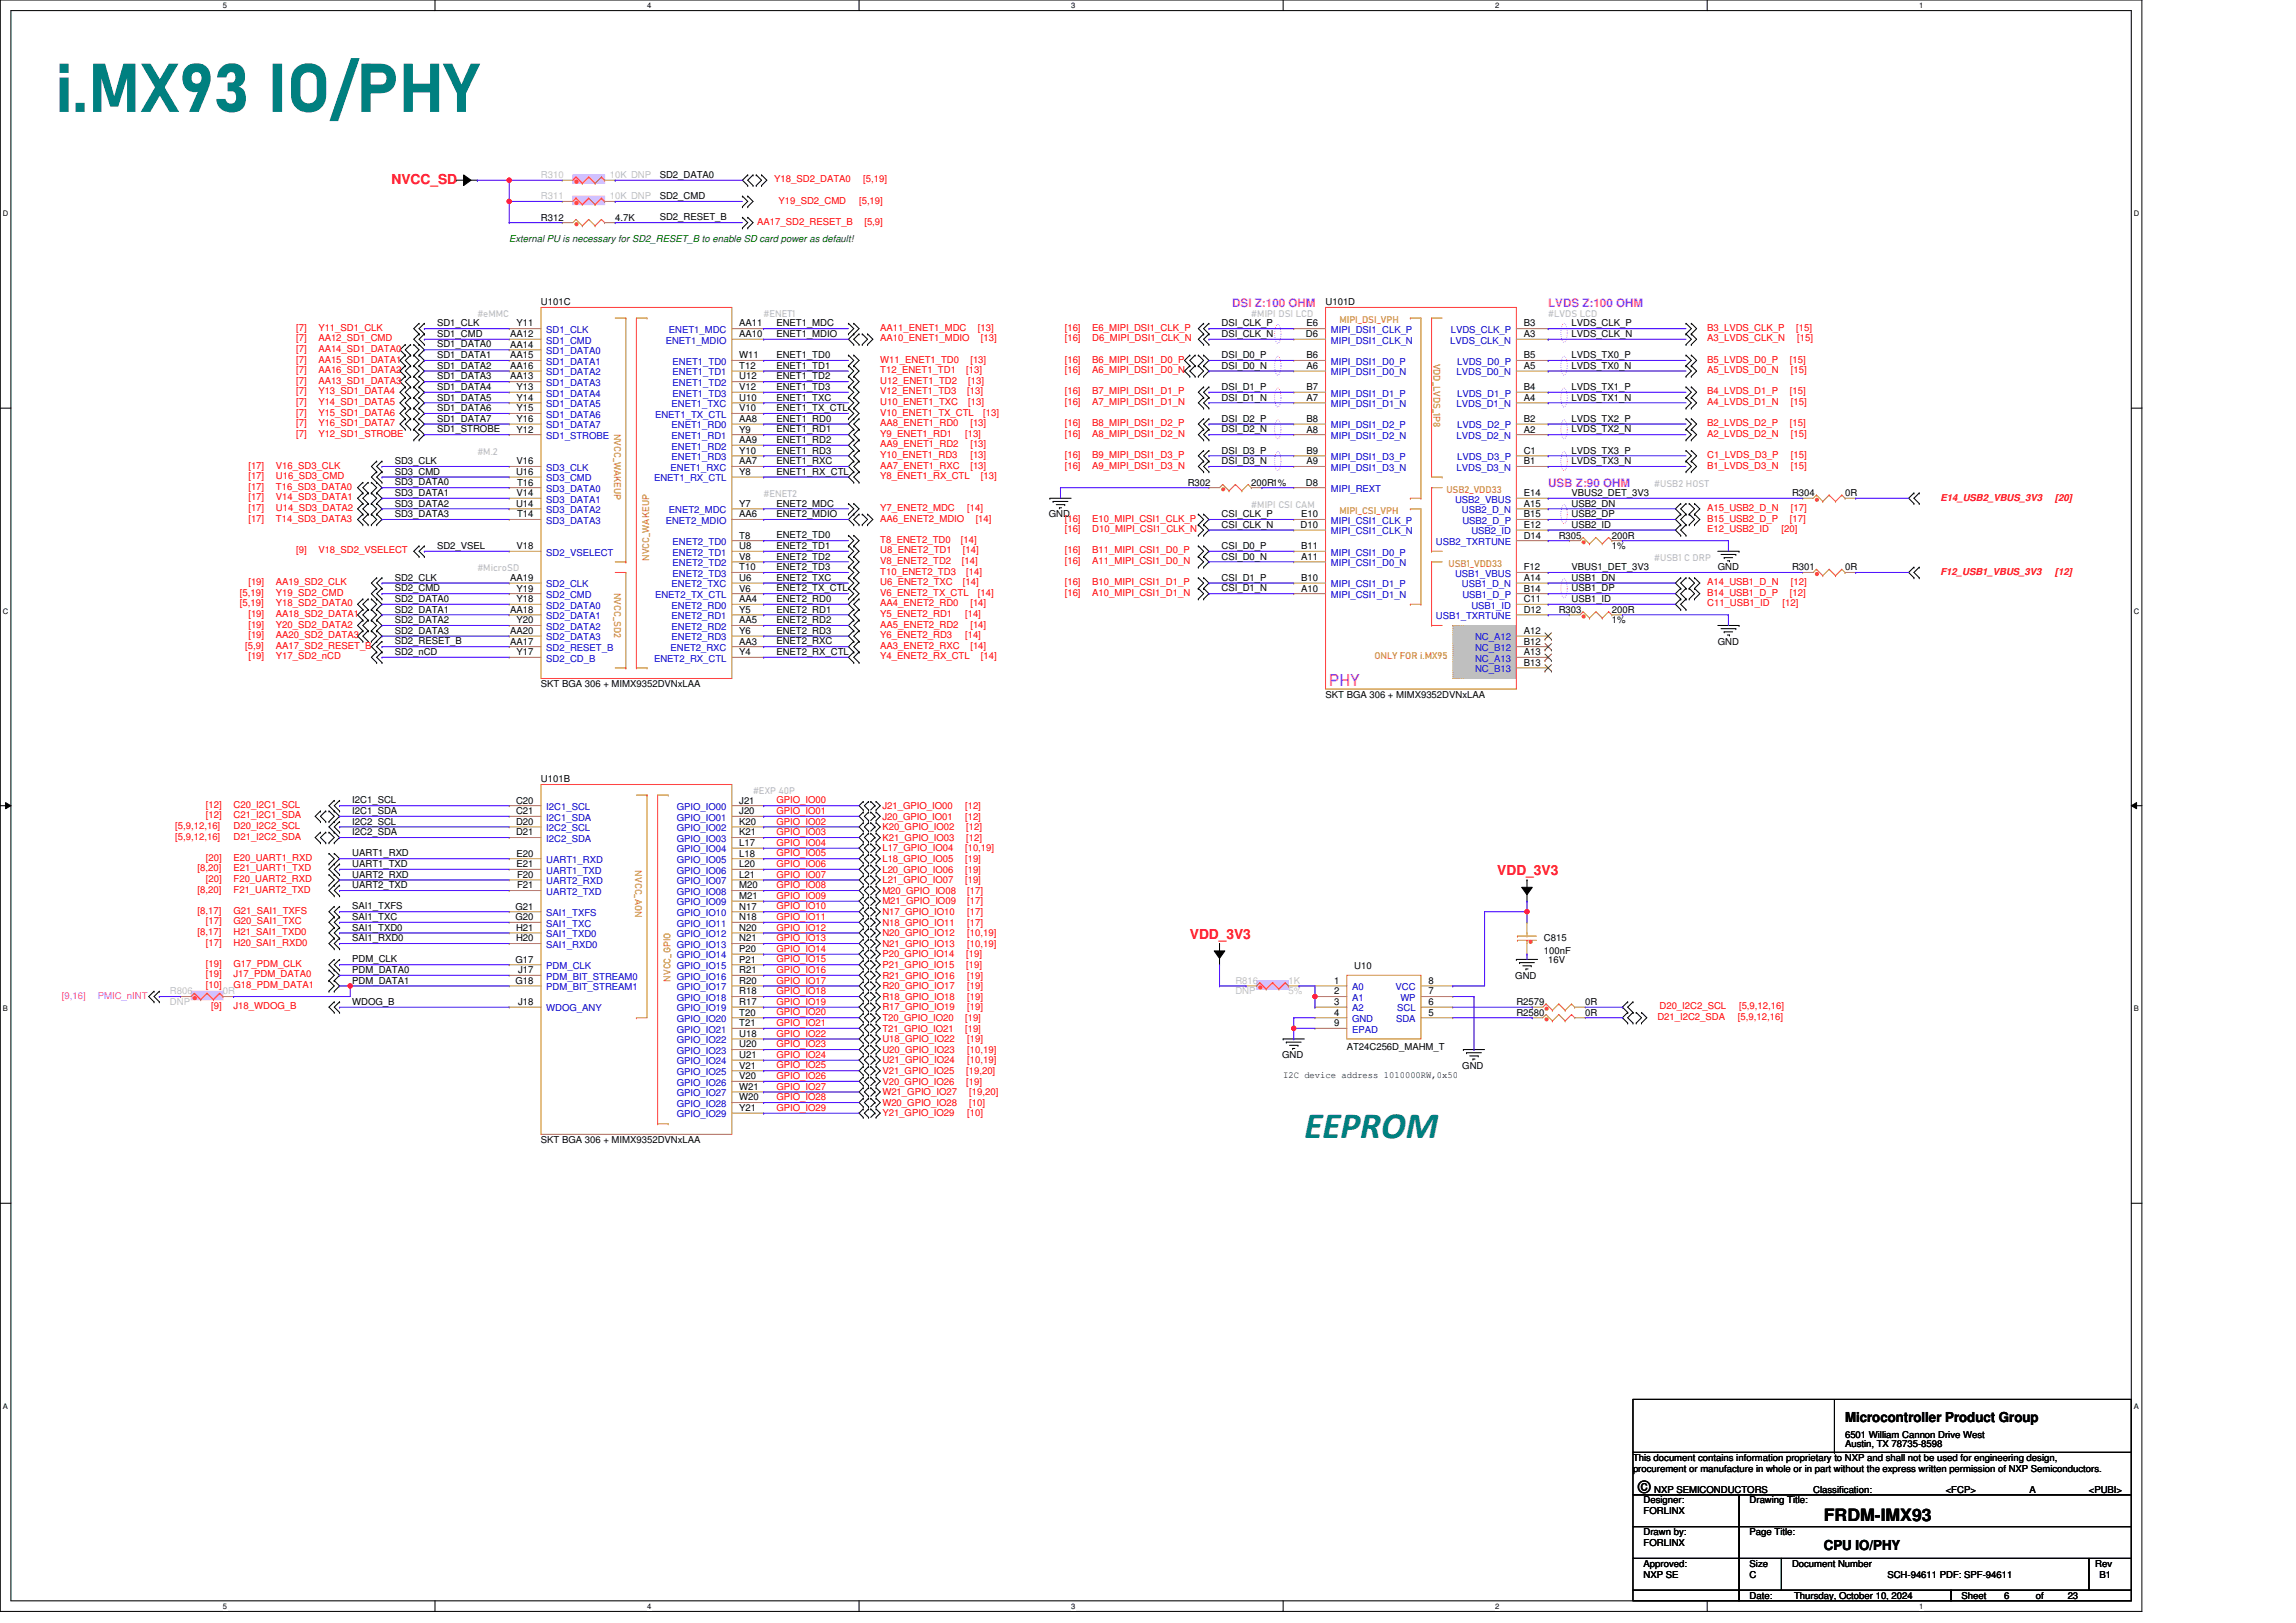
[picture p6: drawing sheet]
<svg xmlns="http://www.w3.org/2000/svg" width="297mm" height="210mm" viewBox="0 0 297 210" stroke-linecap="round" stroke-linejoin="round" font-family="sans-serif">
<defs><g id="words">
<text font-size="4.8" fill="#008080" x="168.7" y="147.2">EEPROM</text>
<text font-size="2.2" fill="#f0f" x="171.9" y="88.7">PHY</text>
<g font-size="2.2">
<text x="212" y="193.2">©</text>
<text x="236" y="196.7">FRDM-IMX93</text>
</g>
<g font-size="1.8" fill="#f00">
<text x="50.6" y="23.8">NVCC_SD</text>
<text x="193.7" y="113.3">VDD_3V3</text>
<text x="153.9" y="121.5">VDD_3V3</text>
</g>
<g font-size="1.8">
<text x="238.7" y="184">Microcontroller Product Group</text>
<text x="236" y="200.5">CPU IO/PHY</text>
</g>
<g font-size="1.5" fill="#f0f">
<text x="159.4" y="39.7">DSI Z:100 OHM</text>
<text x="200.3" y="39.7">LVDS Z:100 OHM</text>
<text x="200.3" y="63">USB Z:90 OHM</text>
</g>
<g font-size="1.2" fill="#c0c0c0">
<text x="70" y="23.1">R310</text>
<text x="78.9" y="23.1">10K DNP</text>
<text x="70" y="25.8">R311</text>
<text x="78.9" y="25.8">10K DNP</text>
<text x="61.8" y="41">#eMMC</text>
<text x="98.8" y="41">#ENET1</text>
<text x="161.9" y="41">#MIPI DSI LCD</text>
<text x="200.3" y="41">#LVDS LCD</text>
<text x="61.8" y="58.8">#M.2</text>
<text x="98.8" y="64.3">#ENET2</text>
<text x="161.9" y="65.7">#MIPI CSI CAM</text>
<text x="214" y="62.9">#USB2 HOST</text>
<text x="61.8" y="73.9">#MicroSD</text>
<text x="214" y="72.5">#USB1 C DRP</text>
<text x="97.4" y="102.7">#EXP 40P</text>
<text x="22" y="128.7">R806</text>
<text x="22" y="130">DNP</text>
<text x="28.8" y="128.7">0R</text>
<text x="159.8" y="127.3">R816</text>
<text x="159.8" y="128.7">DNP</text>
<text x="166.7" y="127.3">1K</text>
<text x="166.7" y="128.7">5%</text>
</g>
<g font-size="1.2">
<text x="85.4" y="23">SD2_DATA0</text>
<text x="70" y="28.5">R312</text>
<text x="79.6" y="28.5">4.7K</text>
<text x="85.4" y="25.8">SD2_CMD</text>
<text x="85.4" y="28.5">SD2_RESET_B</text>
<text x="70" y="39.5">U101C</text>
<text x="171.5" y="39.5">U101D</text>
<text x="56.5" y="42.2">SD1_CLK</text>
<text x="56.5" y="43.6">SD1_CMD</text>
<text x="56.5" y="45">SD1_DATA0</text>
<text x="56.5" y="46.3">SD1_DATA1</text>
<text x="56.5" y="47.7">SD1_DATA2</text>
<text x="66" y="43.6">AA12</text>
<text x="66" y="45">AA14</text>
<text x="66" y="46.4">AA15</text>
<text x="66" y="47.7">AA16</text>
<text x="66.8" y="42.2">Y11</text>
<text x="95.6" y="42.2">AA11</text>
<text x="95.6" y="43.6">AA10</text>
<text x="95.6" y="46.4">W11</text>
<text x="95.6" y="47.7">T12</text>
<text x="100.4" y="42.2">ENET1_MDC</text>
<text x="100.4" y="43.6">ENET1_MDIO</text>
<text x="100.4" y="46.3">ENET1_TD0</text>
<text x="100.4" y="47.7">ENET1_TD1</text>
<text x="158" y="42.2">DSI_CLK_P</text>
<text x="158" y="43.6">DSI_CLK_N</text>
<text x="158" y="46.3">DSI_D0_P</text>
<text x="158" y="47.7">DSI_D0_N</text>
<text x="169" y="43.6">D6</text>
<text x="169" y="42.2">E6</text>
<text x="169" y="47.7">A6</text>
<text x="169" y="46.4">B6</text>
<text x="197.1" y="43.6">A3</text>
<text x="197.1" y="42.2">B3</text>
<text x="197.1" y="47.7">A5</text>
<text x="197.1" y="46.4">B5</text>
<text x="203.3" y="42.2">LVDS_CLK_P</text>
<text x="203.3" y="43.6">LVDS_CLK_N</text>
<text x="203.3" y="46.3">LVDS_TX0_P</text>
<text x="203.3" y="47.7">LVDS_TX0_N</text>
<text x="56.5" y="49.1">SD1_DATA3</text>
<text x="56.5" y="50.4">SD1_DATA4</text>
<text x="56.5" y="51.8">SD1_DATA5</text>
<text x="56.5" y="53.2">SD1_DATA6</text>
<text x="66" y="49.1">AA13</text>
<text x="66.8" y="50.5">Y13</text>
<text x="66.8" y="51.8">Y14</text>
<text x="66.8" y="53.2">Y15</text>
<text x="95.6" y="49.1">U12</text>
<text x="95.6" y="50.5">V12</text>
<text x="95.6" y="51.8">U10</text>
<text x="95.6" y="53.2">V10</text>
<text x="100.4" y="49.1">ENET1_TD2</text>
<text x="100.4" y="50.4">ENET1_TD3</text>
<text x="100.4" y="51.8">ENET1_TXC</text>
<text x="100.4" y="53.2">ENET1_TX_CTL</text>
<text x="158" y="50.4">DSI_D1_P</text>
<text x="158" y="51.8">DSI_D1_N</text>
<text x="169" y="51.8">A7</text>
<text x="169" y="50.5">B7</text>
<text x="197.1" y="51.8">A4</text>
<text x="197.1" y="50.5">B4</text>
<text x="203.3" y="50.4">LVDS_TX1_P</text>
<text x="203.3" y="51.8">LVDS_TX1_N</text>
<text x="56.5" y="54.6">SD1_DATA7</text>
<text x="56.5" y="55.9">SD1_STROBE</text>
<text x="66.8" y="54.6">Y16</text>
<text x="66.8" y="56">Y12</text>
<text x="95.6" y="54.6">AA8</text>
<text x="95.6" y="56">Y9</text>
<text x="95.6" y="57.3">AA9</text>
<text x="95.6" y="58.7">Y10</text>
<text x="100.4" y="54.6">ENET1_RD0</text>
<text x="100.4" y="55.9">ENET1_RD1</text>
<text x="100.4" y="57.3">ENET1_RD2</text>
<text x="100.4" y="58.7">ENET1_RD3</text>
<text x="158" y="54.6">DSI_D2_P</text>
<text x="158" y="55.9">DSI_D2_N</text>
<text x="158" y="58.7">DSI_D3_P</text>
<text x="169" y="56">A8</text>
<text x="169" y="54.6">B8</text>
<text x="169" y="58.7">B9</text>
<text x="197.1" y="56">A2</text>
<text x="197.1" y="54.6">B2</text>
<text x="197.1" y="58.7">C1</text>
<text x="203.3" y="54.6">LVDS_TX2_P</text>
<text x="203.3" y="55.9">LVDS_TX2_N</text>
<text x="203.3" y="58.7">LVDS_TX3_P</text>
<text x="51.1" y="60">SD3_CLK</text>
<text x="51.1" y="61.4">SD3_CMD</text>
<text x="51.1" y="62.8">SD3_DATA0</text>
<text x="51.1" y="64.2">SD3_DATA1</text>
<text x="51.1" y="65.5">SD3_DATA2</text>
<text x="66.8" y="61.4">U16</text>
<text x="66.8" y="65.6">U14</text>
<text x="66.8" y="60.1">V16</text>
<text x="66.8" y="64.2">V14</text>
<text x="66.9" y="62.8">T16</text>
<text x="95.6" y="60.1">AA7</text>
<text x="95.6" y="61.4">Y8</text>
<text x="95.6" y="65.6">Y7</text>
<text x="100.4" y="60">ENET1_RXC</text>
<text x="100.4" y="61.4">ENET1_RX_CTL</text>
<text x="100.4" y="65.5">ENET2_MDC</text>
<text x="153.7" y="62.8">R302</text>
<text x="158" y="60">DSI_D3_N</text>
<text x="161.9" y="62.8">200R1%</text>
<text x="169" y="62.8">D8</text>
<text x="169" y="60.1">A9</text>
<text x="197.1" y="60.1">B1</text>
<text x="197.1" y="64.2">E14</text>
<text x="197.1" y="65.6">A15</text>
<text x="203.3" y="60">LVDS_TX3_N</text>
<text x="203.3" y="64.2">VBUS2_DET_3V3</text>
<text x="203.3" y="65.5">USB2_DN</text>
<text x="231.8" y="64.2">R304</text>
<text x="238.7" y="64.2">0R</text>
<text x="51.1" y="66.9">SD3_DATA3</text>
<text x="56.5" y="71">SD2_VSEL</text>
<text x="66.8" y="71">V18</text>
<text x="66.9" y="66.9">T14</text>
<text x="95.6" y="66.9">AA6</text>
<text x="95.6" y="69.7">T8</text>
<text x="95.6" y="71">U8</text>
<text x="100.4" y="66.9">ENET2_MDIO</text>
<text x="100.4" y="69.6">ENET2_TD0</text>
<text x="100.4" y="71">ENET2_TD1</text>
<text x="135.7" y="66.9">GND</text>
<text x="158" y="66.9">CSI_CLK_P</text>
<text x="158" y="68.3">CSI_CLK_N</text>
<text x="158" y="71">CSI_D0_P</text>
<text x="168.3" y="68.3">D10</text>
<text x="168.3" y="66.9">E10</text>
<text x="168.3" y="71">B11</text>
<text x="197.1" y="66.9">B15</text>
<text x="197.1" y="68.3">E12</text>
<text x="197.1" y="69.7">D14</text>
<text x="201.7" y="69.7">R305</text>
<text x="203.3" y="66.9">USB2_DP</text>
<text x="203.3" y="68.3">USB2_ID</text>
<text x="208.5" y="69.7">200R</text>
<text x="208.5" y="71.1">1%</text>
<text x="51.1" y="75.1">SD2_CLK</text>
<text x="51.1" y="76.5">SD2_CMD</text>
<text x="51.1" y="77.9">SD2_DATA0</text>
<text x="66" y="75.2">AA19</text>
<text x="66.8" y="76.5">Y19</text>
<text x="66.8" y="77.9">Y18</text>
<text x="95.6" y="77.9">AA4</text>
<text x="95.6" y="72.4">V8</text>
<text x="95.6" y="73.8">T10</text>
<text x="95.6" y="75.2">U6</text>
<text x="95.6" y="76.5">V6</text>
<text x="100.4" y="72.4">ENET2_TD2</text>
<text x="100.4" y="73.8">ENET2_TD3</text>
<text x="100.4" y="75.1">ENET2_TXC</text>
<text x="100.4" y="76.5">ENET2_TX_CTL</text>
<text x="100.4" y="77.9">ENET2_RD0</text>
<text x="158" y="72.4">CSI_D0_N</text>
<text x="158" y="75.1">CSI_D1_P</text>
<text x="158" y="76.5">CSI_D1_N</text>
<text x="168.3" y="72.4">A11</text>
<text x="168.3" y="76.5">A10</text>
<text x="168.3" y="75.2">B10</text>
<text x="197.1" y="73.8">F12</text>
<text x="197.1" y="76.5">B14</text>
<text x="197.1" y="77.9">C11</text>
<text x="197.1" y="75.2">A14</text>
<text x="203.3" y="73.8">VBUS1_DET_3V3</text>
<text x="203.3" y="75.1">USB1_DN</text>
<text x="203.3" y="76.5">USB1_DP</text>
<text x="203.3" y="77.9">USB1_ID</text>
<text x="222.2" y="73.8">GND</text>
<text x="231.8" y="73.8">R301</text>
<text x="238.7" y="73.8">0R</text>
<text x="51.1" y="79.2">SD2_DATA1</text>
<text x="51.1" y="80.6">SD2_DATA2</text>
<text x="51.1" y="82">SD2_DATA3</text>
<text x="51.1" y="83.4">SD2_RESET_B</text>
<text x="66" y="83.4">AA17</text>
<text x="66" y="79.3">AA18</text>
<text x="66" y="82">AA20</text>
<text x="66.8" y="80.6">Y20</text>
<text x="95.6" y="79.3">Y5</text>
<text x="95.6" y="80.6">AA5</text>
<text x="95.6" y="82">Y6</text>
<text x="95.6" y="83.4">AA3</text>
<text x="100.4" y="79.2">ENET2_RD1</text>
<text x="100.4" y="80.6">ENET2_RD2</text>
<text x="100.4" y="82">ENET2_RD3</text>
<text x="100.4" y="83.4">ENET2_RXC</text>
<text x="197.1" y="79.3">D12</text>
<text x="197.1" y="82">A12</text>
<text x="197.1" y="83.4">B12</text>
<text x="201.7" y="79.3">R303</text>
<text x="208.5" y="79.3">200R</text>
<text x="208.5" y="80.7">1%</text>
<text x="222.2" y="83.4">GND</text>
<text x="51.1" y="84.7">SD2_nCD</text>
<text x="66.8" y="84.8">Y17</text>
<text x="70" y="88.9">SKT BGA 306 + MIMX9352DVNxLAA</text>
<text x="95.6" y="84.8">Y4</text>
<text x="100.4" y="84.7">ENET2_RX_CTL</text>
<text x="197.1" y="84.8">A13</text>
<text x="197.1" y="86.1">B13</text>
<text x="171.5" y="90.3">SKT BGA 306 + MIMX9352DVNxLAA</text>
<text x="70" y="101.2">U101B</text>
<text x="45.6" y="103.9">I2C1_SCL</text>
<text x="45.6" y="105.3">I2C1_SDA</text>
<text x="45.6" y="106.7">I2C2_SCL</text>
<text x="66.8" y="104">C20</text>
<text x="66.8" y="105.3">C21</text>
<text x="66.8" y="106.7">D20</text>
<text x="95.6" y="104">J21</text>
<text x="95.6" y="105.3">J20</text>
<text x="95.6" y="106.7">K20</text>
<text x="45.6" y="108.1">I2C2_SDA</text>
<text x="45.6" y="110.8">UART1_RXD</text>
<text x="45.6" y="112.2">UART1_TXD</text>
<text x="45.6" y="113.5">UART2_RXD</text>
<text x="66.8" y="108.1">D21</text>
<text x="66.8" y="110.8">E20</text>
<text x="66.8" y="112.2">E21</text>
<text x="66.9" y="113.6">F20</text>
<text x="95.6" y="108.1">K21</text>
<text x="95.6" y="109.4">L17</text>
<text x="95.6" y="110.8">L18</text>
<text x="95.6" y="112.2">L20</text>
<text x="95.6" y="113.6">L21</text>
<text x="45.6" y="114.9">UART2_TXD</text>
<text x="45.6" y="117.7">SAI1_TXFS</text>
<text x="45.6" y="119">SAI1_TXC</text>
<text x="66.7" y="119">G20</text>
<text x="66.7" y="117.7">G21</text>
<text x="66.9" y="114.9">F21</text>
<text x="95.6" y="114.9">M20</text>
<text x="95.6" y="116.3">M21</text>
<text x="95.6" y="117.7">N17</text>
<text x="95.6" y="119">N18</text>
<text x="45.6" y="120.4">SAI1_TXD0</text>
<text x="45.6" y="121.8">SAI1_RXD0</text>
<text x="45.6" y="124.5">PDM_CLK</text>
<text x="45.6" y="125.9">PDM_DATA0</text>
<text x="66.7" y="124.5">G17</text>
<text x="66.8" y="121.8">H20</text>
<text x="66.8" y="120.4">H21</text>
<text x="67" y="125.9">J17</text>
<text x="95.6" y="120.4">N20</text>
<text x="95.6" y="121.8">N21</text>
<text x="95.6" y="123.2">P20</text>
<text x="95.6" y="124.5">P21</text>
<text x="95.6" y="125.9">R21</text>
<text x="175.2" y="125.4">U10</text>
<text x="199.7" y="121.8">C815</text>
<text x="199.7" y="123.5">100nF</text>
<text x="200.3" y="124.5">16V</text>
<text x="45.6" y="127.3">PDM_DATA1</text>
<text x="45.6" y="130">WDOG_B</text>
<text x="66.7" y="127.3">G18</text>
<text x="67" y="130">J18</text>
<text x="95.6" y="127.3">R20</text>
<text x="95.6" y="128.7">R18</text>
<text x="95.6" y="130">R17</text>
<text x="95.6" y="131.4">T20</text>
<text x="172.6" y="127.3">1</text>
<text x="172.6" y="128.7">2</text>
<text x="172.6" y="130">3</text>
<text x="172.6" y="131.4">4</text>
<text x="184.8" y="131.4">5</text>
<text x="184.8" y="130">6</text>
<text x="184.8" y="128.7">7</text>
<text x="184.8" y="127.3">8</text>
<text x="196" y="126.6">GND</text>
<text x="196.2" y="130">R2579</text>
<text x="196.2" y="131.4">R2580</text>
<text x="205.1" y="130">0R</text>
<text x="205.1" y="131.4">0R</text>
<text x="95.6" y="132.8">T21</text>
<text x="95.6" y="134.1">U18</text>
<text x="95.6" y="135.5">U20</text>
<text x="95.6" y="136.9">U21</text>
<text x="165.9" y="136.9">GND</text>
<text x="172.6" y="132.8">9</text>
<text x="174.2" y="135.8">AT24C256D_MAHM_T</text>
<text x="95.6" y="138.3">V21</text>
<text x="95.6" y="139.6">V20</text>
<text x="95.6" y="141">W21</text>
<text x="95.6" y="142.4">W20</text>
<text x="95.6" y="143.7">Y21</text>
<text x="166" y="139.5">I2C device address 1010000RW,0x50</text>
<text x="189.2" y="138.3">GND</text>
<text x="70" y="147.9">SKT BGA 306 + MIMX9352DVNxLAA</text>
<text x="238.7" y="186">6501 William Cannon Drive West</text>
<text x="211.3" y="189">This document contains information proprietary to NXP and shall not be used for engineering design,</text>
<text x="211.3" y="190.4">procurement or manufacture in whole or in part without the express written permission of NXP Semiconductors.</text>
<text x="238.7" y="187.3">Austin, TX 78735-8598</text>
<text x="212.6" y="194.5">Designer:</text>
<text x="212.6" y="195.9">FORLINX</text>
<text x="214" y="193.1">NXP SEMICONDUCTORS</text>
<text x="226.4" y="194.5">Drawing Title:</text>
<text x="234.6" y="193.1">Classification:</text>
<text x="251.7" y="193.1">&lt;FCP&gt;</text>
<text x="262.6" y="193.1">A</text>
<text x="270.2" y="193.1">&lt;PUBI&gt;</text>
<text x="212.6" y="198.6">Drawn by:</text>
<text x="212.6" y="202.7">Approved:</text>
<text x="212.6" y="200">FORLINX</text>
<text x="226.4" y="202.7">Size</text>
<text x="226.4" y="198.6">Page Title:</text>
<text x="231.8" y="202.7">Document Number</text>
<text x="271.1" y="202.7">Rev</text>
<text x="212.6" y="204.1">NXP SE</text>
<text x="226.4" y="206.8">Date:</text>
<text x="226.4" y="204.1">C</text>
<text x="232.1" y="206.8">Thursday, October 10, 2024</text>
<text x="244.2" y="204.1">SCH-94611 PDF: SPF-94611</text>
<text x="253.8" y="206.8">Sheet</text>
<text x="259.3" y="206.8">6</text>
<text x="263.4" y="206.8">of</text>
<text x="267.5" y="206.8">23</text>
<text x="271.6" y="204.1">B1</text>
</g>
<g font-size="1.2" fill="#f00">
<text x="100.2" y="23.6">Y18_SD2_DATA0</text>
<text x="111.7" y="23.6">[5,19]</text>
<text x="98" y="29.1">AA17_SD2_RESET_B</text>
<text x="100.7" y="26.3">Y19_SD2_CMD</text>
<text x="111.1" y="26.3">[5,19]</text>
<text x="111.8" y="29.1">[5,9]</text>
<text x="38.3" y="42.8">[7]</text>
<text x="38.3" y="44.2">[7]</text>
<text x="38.3" y="45.5">[7]</text>
<text x="38.3" y="46.9">[7]</text>
<text x="41.2" y="42.8">Y11_SD1_CLK</text>
<text x="41.2" y="44.2">AA12_SD1_CMD</text>
<text x="41.2" y="45.5">AA14_SD1_DATA0</text>
<text x="41.2" y="46.9">AA15_SD1_DATA1</text>
<text x="113.9" y="42.8">AA11_ENET1_MDC</text>
<text x="113.9" y="44.2">AA10_ENET1_MDIO</text>
<text x="113.9" y="46.9">W11_ENET1_TD0</text>
<text x="125.5" y="46.9">[13]</text>
<text x="126.5" y="42.8">[13]</text>
<text x="126.9" y="44.2">[13]</text>
<text x="137.7" y="42.8">[16]</text>
<text x="137.7" y="44.2">[16]</text>
<text x="137.7" y="46.9">[16]</text>
<text x="141.3" y="42.8">E6_MIPI_DSI1_CLK_P</text>
<text x="141.3" y="44.2">D6_MIPI_DSI1_CLK_N</text>
<text x="141.3" y="46.9">B6_MIPI_DSI1_D0_P</text>
<text x="220.9" y="42.8">B3_LVDS_CLK_P</text>
<text x="220.9" y="44.2">A3_LVDS_CLK_N</text>
<text x="220.9" y="46.9">B5_LVDS_D0_P</text>
<text x="231.6" y="46.9">[15]</text>
<text x="232.4" y="42.8">[15]</text>
<text x="232.5" y="44.2">[15]</text>
<text x="38.3" y="48.3">[7]</text>
<text x="38.3" y="49.7">[7]</text>
<text x="38.3" y="51">[7]</text>
<text x="38.3" y="52.4">[7]</text>
<text x="38.3" y="53.8">[7]</text>
<text x="41.2" y="48.3">AA16_SD1_DATA2</text>
<text x="41.2" y="49.7">AA13_SD1_DATA3</text>
<text x="41.2" y="51">Y13_SD1_DATA4</text>
<text x="41.2" y="52.4">Y14_SD1_DATA5</text>
<text x="41.2" y="53.8">Y15_SD1_DATA6</text>
<text x="113.9" y="48.3">T12_ENET1_TD1</text>
<text x="113.9" y="49.7">U12_ENET1_TD2</text>
<text x="113.9" y="51">V12_ENET1_TD3</text>
<text x="113.9" y="52.4">U10_ENET1_TXC</text>
<text x="113.9" y="53.8">V10_ENET1_TX_CTL</text>
<text x="125" y="48.3">[13]</text>
<text x="125.1" y="51">[13]</text>
<text x="125.3" y="49.7">[13]</text>
<text x="125.3" y="52.4">[13]</text>
<text x="127.2" y="53.8">[13]</text>
<text x="137.7" y="51">[16]</text>
<text x="137.7" y="52.4">[16]</text>
<text x="137.7" y="48.3">[16]</text>
<text x="141.3" y="51">B7_MIPI_DSI1_D1_P</text>
<text x="141.3" y="52.4">A7_MIPI_DSI1_D1_N</text>
<text x="141.3" y="48.3">A6_MIPI_DSI1_D0_N</text>
<text x="220.9" y="48.3">A5_LVDS_D0_N</text>
<text x="220.9" y="51">B4_LVDS_D1_P</text>
<text x="220.9" y="52.4">A4_LVDS_D1_N</text>
<text x="231.6" y="51">[15]</text>
<text x="231.7" y="48.3">[15]</text>
<text x="231.7" y="52.4">[15]</text>
<text x="38.3" y="55.1">[7]</text>
<text x="38.3" y="56.5">[7]</text>
<text x="41.2" y="55.1">Y16_SD1_DATA7</text>
<text x="41.2" y="56.5">Y12_SD1_STROBE</text>
<text x="113.9" y="55.1">AA8_ENET1_RD0</text>
<text x="113.9" y="56.5">Y9_ENET1_RD1</text>
<text x="113.9" y="57.9">AA9_ENET1_RD2</text>
<text x="113.9" y="59.3">Y10_ENET1_RD3</text>
<text x="124.9" y="56.5">[13]</text>
<text x="125.5" y="59.3">[13]</text>
<text x="125.5" y="55.1">[13]</text>
<text x="125.5" y="57.9">[13]</text>
<text x="137.7" y="55.1">[16]</text>
<text x="137.7" y="56.5">[16]</text>
<text x="137.7" y="59.3">[16]</text>
<text x="141.3" y="55.1">B8_MIPI_DSI1_D2_P</text>
<text x="141.3" y="56.5">A8_MIPI_DSI1_D2_N</text>
<text x="141.3" y="59.3">B9_MIPI_DSI1_D3_P</text>
<text x="220.9" y="55.1">B2_LVDS_D2_P</text>
<text x="220.9" y="56.5">A2_LVDS_D2_N</text>
<text x="220.9" y="59.3">C1_LVDS_D3_P</text>
<text x="231.6" y="55.1">[15]</text>
<text x="231.7" y="56.5">[15]</text>
<text x="231.7" y="59.3">[15]</text>
<text x="32.1" y="60.6">[17]</text>
<text x="32.1" y="62">[17]</text>
<text x="32.1" y="63.4">[17]</text>
<text x="32.1" y="64.7">[17]</text>
<text x="35.7" y="60.6">V16_SD3_CLK</text>
<text x="35.7" y="62">U16_SD3_CMD</text>
<text x="35.7" y="63.4">T16_SD3_DATA0</text>
<text x="35.7" y="64.7">V14_SD3_DATA1</text>
<text x="113.9" y="60.6">AA7_ENET1_RXC</text>
<text x="113.9" y="62">Y8_ENET1_RX_CTL</text>
<text x="125.5" y="60.6">[13]</text>
<text x="126.9" y="62">[13]</text>
<text x="137.7" y="60.6">[16]</text>
<text x="141.3" y="60.6">A9_MIPI_DSI1_D3_N</text>
<text x="220.9" y="60.6">B1_LVDS_D3_N</text>
<text x="231.7" y="60.6">[15]</text>
<text x="251" y="64.8">E14_USB2_VBUS_3V3</text>
<text x="265.9" y="64.8">[20]</text>
<text x="32.1" y="66.1">[17]</text>
<text x="32.1" y="67.5">[17]</text>
<text x="35.7" y="66.1">U14_SD3_DATA2</text>
<text x="35.7" y="67.5">T14_SD3_DATA3</text>
<text x="38.3" y="71.6">[9]</text>
<text x="41.2" y="71.6">V18_SD2_VSELECT</text>
<text x="113.9" y="66.1">Y7_ENET2_MDC</text>
<text x="113.9" y="67.5">AA6_ENET2_MDIO</text>
<text x="113.9" y="70.2">T8_ENET2_TD0</text>
<text x="113.9" y="71.6">U8_ENET2_TD1</text>
<text x="124.3" y="70.2">[14]</text>
<text x="124.6" y="71.6">[14]</text>
<text x="125.1" y="66.1">[14]</text>
<text x="126.2" y="67.5">[14]</text>
<text x="137.7" y="71.6">[16]</text>
<text x="137.7" y="67.5">[16]</text>
<text x="137.7" y="68.9">[16]</text>
<text x="141.3" y="71.6">B11_MIPI_CSI1_D0_P</text>
<text x="141.3" y="67.5">E10_MIPI_CSI1_CLK_P</text>
<text x="141.3" y="68.9">D10_MIPI_CSI1_CLK_N</text>
<text x="220.9" y="66.1">A15_USB2_D_N</text>
<text x="220.9" y="67.5">B15_USB2_D_P</text>
<text x="220.9" y="68.9">E12_USB2_ID</text>
<text x="230.5" y="68.9">[20]</text>
<text x="231.6" y="67.5">[17]</text>
<text x="231.7" y="66.1">[17]</text>
<text x="31" y="77.1">[5,19]</text>
<text x="32.1" y="75.7">[19]</text>
<text x="35.7" y="75.7">AA19_SD2_CLK</text>
<text x="35.7" y="77.1">Y19_SD2_CMD</text>
<text x="113.9" y="73">V8_ENET2_TD2</text>
<text x="113.9" y="74.3">T10_ENET2_TD3</text>
<text x="113.9" y="75.7">U6_ENET2_TXC</text>
<text x="113.9" y="77.1">V6_ENET2_TX_CTL</text>
<text x="124.4" y="73">[14]</text>
<text x="124.6" y="75.7">[14]</text>
<text x="125" y="74.3">[14]</text>
<text x="126.5" y="77.1">[14]</text>
<text x="137.7" y="73">[16]</text>
<text x="137.7" y="75.7">[16]</text>
<text x="137.7" y="77.1">[16]</text>
<text x="141.3" y="73">A11_MIPI_CSI1_D0_N</text>
<text x="141.3" y="75.7">B10_MIPI_CSI1_D1_P</text>
<text x="141.3" y="77.1">A10_MIPI_CSI1_D1_N</text>
<text x="220.9" y="75.7">A14_USB1_D_N</text>
<text x="220.9" y="77.1">B14_USB1_D_P</text>
<text x="231.6" y="77.1">[12]</text>
<text x="231.7" y="75.7">[12]</text>
<text x="251" y="74.4">F12_USB1_VBUS_3V3</text>
<text x="265.9" y="74.4">[12]</text>
<text x="31" y="78.5">[5,19]</text>
<text x="31.7" y="83.9">[5,9]</text>
<text x="32.1" y="79.8">[19]</text>
<text x="32.1" y="81.2">[19]</text>
<text x="32.1" y="82.6">[19]</text>
<text x="35.7" y="78.5">Y18_SD2_DATA0</text>
<text x="35.7" y="79.8">AA18_SD2_DATA1</text>
<text x="35.7" y="81.2">Y20_SD2_DATA2</text>
<text x="35.7" y="82.6">AA20_SD2_DATA3</text>
<text x="35.7" y="83.9">AA17_SD2_RESET_B</text>
<text x="113.9" y="78.5">AA4_ENET2_RD0</text>
<text x="113.9" y="79.8">Y5_ENET2_RD1</text>
<text x="113.9" y="81.2">AA5_ENET2_RD2</text>
<text x="113.9" y="82.6">Y6_ENET2_RD3</text>
<text x="113.9" y="83.9">AA3_ENET2_RXC</text>
<text x="124.9" y="79.8">[14]</text>
<text x="124.9" y="82.6">[14]</text>
<text x="125.5" y="78.5">[14]</text>
<text x="125.5" y="81.2">[14]</text>
<text x="125.5" y="83.9">[14]</text>
<text x="220.9" y="78.5">C11_USB1_ID</text>
<text x="230.6" y="78.5">[12]</text>
<text x="32.1" y="85.3">[19]</text>
<text x="35.7" y="85.3">Y17_SD2_nCD</text>
<text x="113.9" y="85.3">Y4_ENET2_RX_CTL</text>
<text x="126.9" y="85.3">[14]</text>
<text x="22.7" y="107.3">[5,9,12,16]</text>
<text x="26.6" y="104.5">[12]</text>
<text x="26.6" y="105.9">[12]</text>
<text x="30.2" y="104.5">C20_I2C1_SCL</text>
<text x="30.2" y="105.9">C21_I2C1_SDA</text>
<text x="30.2" y="107.3">D20_I2C2_SCL</text>
<text x="100.4" y="103.9">GPIO_IO00</text>
<text x="100.4" y="105.3">GPIO_IO01</text>
<text x="100.4" y="106.7">GPIO_IO02</text>
<text x="114.2" y="104.7">J21_GPIO_IO00</text>
<text x="114.2" y="106">J20_GPIO_IO01</text>
<text x="114.2" y="107.4">K20_GPIO_IO02</text>
<text x="124.9" y="104.7">[12]</text>
<text x="124.9" y="106">[12]</text>
<text x="125" y="107.4">[12]</text>
<text x="22.7" y="108.6">[5,9,12,16]</text>
<text x="25.6" y="112.8">[8,20]</text>
<text x="26.6" y="111.4">[20]</text>
<text x="30.2" y="108.6">D21_I2C2_SDA</text>
<text x="30.2" y="111.4">E20_UART1_RXD</text>
<text x="30.2" y="112.8">E21_UART1_TXD</text>
<text x="100.4" y="108.1">GPIO_IO03</text>
<text x="100.4" y="109.4">GPIO_IO04</text>
<text x="100.4" y="110.8">GPIO_IO05</text>
<text x="100.4" y="112.2">GPIO_IO06</text>
<text x="100.4" y="113.5">GPIO_IO07</text>
<text x="114.2" y="108.8">K21_GPIO_IO03</text>
<text x="114.2" y="110.1">L17_GPIO_IO04</text>
<text x="114.2" y="111.5">L18_GPIO_IO05</text>
<text x="114.2" y="112.9">L20_GPIO_IO06</text>
<text x="124.9" y="110.1">[10,19]</text>
<text x="124.9" y="111.5">[19]</text>
<text x="124.9" y="112.9">[19]</text>
<text x="125" y="108.8">[12]</text>
<text x="25.6" y="115.5">[8,20]</text>
<text x="25.6" y="118.2">[8,17]</text>
<text x="26.6" y="114.1">[20]</text>
<text x="26.6" y="119.6">[17]</text>
<text x="30.2" y="114.1">F20_UART2_RXD</text>
<text x="30.2" y="115.5">F21_UART2_TXD</text>
<text x="30.2" y="118.2">G21_SAI1_TXFS</text>
<text x="30.2" y="119.6">G20_SAI1_TXC</text>
<text x="100.4" y="114.9">GPIO_IO08</text>
<text x="100.4" y="116.3">GPIO_IO09</text>
<text x="100.4" y="117.7">GPIO_IO10</text>
<text x="100.4" y="119">GPIO_IO11</text>
<text x="114.2" y="114.3">L21_GPIO_IO07</text>
<text x="114.2" y="115.6">M20_GPIO_IO08</text>
<text x="114.2" y="117">M21_GPIO_IO09</text>
<text x="114.2" y="118.4">N17_GPIO_IO10</text>
<text x="114.2" y="119.7">N18_GPIO_IO11</text>
<text x="124.9" y="114.3">[19]</text>
<text x="125.1" y="118.4">[17]</text>
<text x="125.1" y="119.7">[17]</text>
<text x="125.1" y="115.6">[17]</text>
<text x="125.1" y="117">[17]</text>
<text x="25.6" y="121">[8,17]</text>
<text x="26.6" y="122.4">[17]</text>
<text x="26.6" y="125.1">[19]</text>
<text x="30.2" y="121">H21_SAI1_TXD0</text>
<text x="30.2" y="122.4">H20_SAI1_RXD0</text>
<text x="30.2" y="125.1">G17_PDM_CLK</text>
<text x="100.4" y="120.4">GPIO_IO12</text>
<text x="100.4" y="121.8">GPIO_IO13</text>
<text x="100.4" y="123.1">GPIO_IO14</text>
<text x="100.4" y="124.5">GPIO_IO15</text>
<text x="100.4" y="125.9">GPIO_IO16</text>
<text x="114.2" y="121.1">N20_GPIO_IO12</text>
<text x="114.2" y="122.5">N21_GPIO_IO13</text>
<text x="114.2" y="123.9">P20_GPIO_IO14</text>
<text x="114.2" y="125.2">P21_GPIO_IO15</text>
<text x="125" y="123.9">[19]</text>
<text x="125" y="125.2">[19]</text>
<text x="125.1" y="121.1">[10,19]</text>
<text x="125.1" y="122.5">[10,19]</text>
<text x="26.6" y="126.5">[19]</text>
<text x="26.6" y="127.8">[10]</text>
<text x="27.3" y="130.6">[9]</text>
<text x="30.2" y="126.5">J17_PDM_DATA0</text>
<text x="30.2" y="127.8">G18_PDM_DATA1</text>
<text x="30.2" y="130.6">J18_WDOG_B</text>
<text x="100.4" y="127.3">GPIO_IO17</text>
<text x="100.4" y="128.6">GPIO_IO18</text>
<text x="100.4" y="130">GPIO_IO19</text>
<text x="100.4" y="131.4">GPIO_IO20</text>
<text x="114.2" y="126.6">R21_GPIO_IO16</text>
<text x="114.2" y="128">R20_GPIO_IO17</text>
<text x="114.2" y="129.3">R18_GPIO_IO18</text>
<text x="114.2" y="130.7">R17_GPIO_IO19</text>
<text x="125.1" y="126.6">[19]</text>
<text x="125.1" y="128">[19]</text>
<text x="125.1" y="129.3">[19]</text>
<text x="125.1" y="130.7">[19]</text>
<text x="214.4" y="132">D21_I2C2_SDA</text>
<text x="214.7" y="130.6">D20_I2C2_SCL</text>
<text x="224.8" y="132">[5,9,12,16]</text>
<text x="225" y="130.6">[5,9,12,16]</text>
<text x="100.4" y="132.7">GPIO_IO21</text>
<text x="100.4" y="134.1">GPIO_IO22</text>
<text x="100.4" y="135.5">GPIO_IO23</text>
<text x="100.4" y="136.9">GPIO_IO24</text>
<text x="114.2" y="132.1">T20_GPIO_IO20</text>
<text x="114.2" y="133.5">T21_GPIO_IO21</text>
<text x="114.2" y="134.8">U18_GPIO_IO22</text>
<text x="114.2" y="136.2">U20_GPIO_IO23</text>
<text x="114.2" y="137.6">U21_GPIO_IO24</text>
<text x="124.9" y="132.1">[19]</text>
<text x="124.9" y="133.5">[19]</text>
<text x="125.1" y="134.8">[19]</text>
<text x="125.1" y="136.2">[10,19]</text>
<text x="125.1" y="137.6">[10,19]</text>
<text x="100.4" y="138.2">GPIO_IO25</text>
<text x="100.4" y="139.6">GPIO_IO26</text>
<text x="100.4" y="141">GPIO_IO27</text>
<text x="100.4" y="142.3">GPIO_IO28</text>
<text x="100.4" y="143.7">GPIO_IO29</text>
<text x="114.2" y="139">V21_GPIO_IO25</text>
<text x="114.2" y="140.3">V20_GPIO_IO26</text>
<text x="114.2" y="141.7">W21_GPIO_IO27</text>
<text x="114.2" y="143.1">W20_GPIO_IO28</text>
<text x="125" y="139">[19,20]</text>
<text x="125" y="140.3">[19]</text>
<text x="125.4" y="141.7">[19,20]</text>
<text x="125.4" y="143.1">[10]</text>
<text x="114.2" y="144.4">Y21_GPIO_IO29</text>
<text x="125.1" y="144.4">[10]</text>
</g>
<text font-size="1.2" fill="#008000" x="65.9" y="31.3">External PU is necessary for SD2_RESET_B to enable SD card power as default!</text>
<g font-size="1.2" fill="#cc8006">
<text x="173.3" y="41.8">MIPI_DSI_VPH</text>
<text x="185.5" y="47" transform="rotate(90 185.5 47)">VDD_LVDS_1P8</text>
<text x="79.4" y="56.1" transform="rotate(90 79.4 56.1)">NVCC_WAKEUP</text>
<text x="187.1" y="63.8">USB2_VDD33</text>
<text x="173.3" y="66.5">MIPI_CSI_VPH</text>
<text x="79.4" y="76.7" transform="rotate(90 79.4 76.7)">NVCC_SD2</text>
<text x="84" y="72.6" transform="rotate(-90 84 72.6)">NVCC_WAKEUP</text>
<text x="187.4" y="73.4">USB1_VDD33</text>
<text x="177.8" y="85.3">ONLY FOR i.MX95</text>
<text x="82.2" y="112.6" transform="rotate(90 82.2 112.6)">NVCC_AON</text>
<text x="86.7" y="127" transform="rotate(-90 86.7 127)">NVCC_GPIO</text>
</g>
<g font-size="1.2" fill="#00c">
<text x="70.7" y="43.1">SD1_CLK</text>
<text x="70.7" y="44.4">SD1_CMD</text>
<text x="70.7" y="45.8">SD1_DATA0</text>
<text x="70.7" y="47.2">SD1_DATA1</text>
<text x="86.1" y="44.4">ENET1_MDIO</text>
<text x="86.5" y="43.1">ENET1_MDC</text>
<text x="87" y="47.2">ENET1_TD0</text>
<text x="172.2" y="44.4">MIPI_DSI1_CLK_N</text>
<text x="172.2" y="43.1">MIPI_DSI1_CLK_P</text>
<text x="172.2" y="47.2">MIPI_DSI1_D0_P</text>
<text x="187.6" y="44.4">LVDS_CLK_N</text>
<text x="187.7" y="43.1">LVDS_CLK_P</text>
<text x="188.5" y="47.2">LVDS_D0_P</text>
<text x="70.7" y="48.6">SD1_DATA2</text>
<text x="70.7" y="49.9">SD1_DATA3</text>
<text x="70.7" y="51.3">SD1_DATA4</text>
<text x="70.7" y="52.7">SD1_DATA5</text>
<text x="86.9" y="52.7">ENET1_TXC</text>
<text x="87" y="48.6">ENET1_TD1</text>
<text x="87" y="49.9">ENET1_TD2</text>
<text x="87" y="51.3">ENET1_TD3</text>
<text x="172.2" y="48.6">MIPI_DSI1_D0_N</text>
<text x="172.2" y="52.7">MIPI_DSI1_D1_N</text>
<text x="172.2" y="51.3">MIPI_DSI1_D1_P</text>
<text x="188.4" y="48.6">LVDS_D0_N</text>
<text x="188.4" y="52.7">LVDS_D1_N</text>
<text x="188.5" y="51.3">LVDS_D1_P</text>
<text x="70.7" y="54">SD1_DATA6</text>
<text x="70.7" y="55.4">SD1_DATA7</text>
<text x="70.7" y="56.8">SD1_STROBE</text>
<text x="84.7" y="54">ENET1_TX_CTL</text>
<text x="86.9" y="55.4">ENET1_RD0</text>
<text x="86.9" y="56.8">ENET1_RD1</text>
<text x="86.9" y="58.2">ENET1_RD2</text>
<text x="86.9" y="59.5">ENET1_RD3</text>
<text x="172.2" y="56.8">MIPI_DSI1_D2_N</text>
<text x="172.2" y="55.4">MIPI_DSI1_D2_P</text>
<text x="172.2" y="59.5">MIPI_DSI1_D3_P</text>
<text x="188.4" y="56.8">LVDS_D2_N</text>
<text x="188.5" y="55.4">LVDS_D2_P</text>
<text x="188.5" y="59.5">LVDS_D3_P</text>
<text x="70.7" y="60.9">SD3_CLK</text>
<text x="70.7" y="62.3">SD3_CMD</text>
<text x="70.7" y="63.6">SD3_DATA0</text>
<text x="70.7" y="65">SD3_DATA1</text>
<text x="84.6" y="62.3">ENET1_RX_CTL</text>
<text x="86.7" y="60.9">ENET1_RXC</text>
<text x="172.2" y="60.9">MIPI_DSI1_D3_N</text>
<text x="172.2" y="63.6">MIPI_REXT</text>
<text x="188.2" y="65">USB2_VBUS</text>
<text x="188.4" y="60.9">LVDS_D3_N</text>
<text x="70.7" y="66.4">SD3_DATA2</text>
<text x="70.7" y="67.8">SD3_DATA3</text>
<text x="70.7" y="71.9">SD2_VSELECT</text>
<text x="86.1" y="67.8">ENET2_MDIO</text>
<text x="86.5" y="66.4">ENET2_MDC</text>
<text x="87" y="70.5">ENET2_TD0</text>
<text x="87" y="71.9">ENET2_TD1</text>
<text x="172.2" y="67.8">MIPI_CSI1_CLK_P</text>
<text x="172.2" y="69.1">MIPI_CSI1_CLK_N</text>
<text x="172.2" y="71.9">MIPI_CSI1_D0_P</text>
<text x="185.8" y="70.5">USB2_TXRTUNE</text>
<text x="189.1" y="66.4">USB2_D_N</text>
<text x="189.2" y="67.8">USB2_D_P</text>
<text x="190.4" y="69.1">USB2_ID</text>
<text x="70.7" y="76">SD2_CLK</text>
<text x="70.7" y="77.4">SD2_CMD</text>
<text x="84.7" y="77.4">ENET2_TX_CTL</text>
<text x="86.9" y="76">ENET2_TXC</text>
<text x="87" y="73.2">ENET2_TD2</text>
<text x="87" y="74.6">ENET2_TD3</text>
<text x="172.2" y="73.2">MIPI_CSI1_D0_N</text>
<text x="172.2" y="77.4">MIPI_CSI1_D1_N</text>
<text x="172.2" y="76">MIPI_CSI1_D1_P</text>
<text x="188.2" y="74.6">USB1_VBUS</text>
<text x="189.1" y="76">USB1_D_N</text>
<text x="189.2" y="77.4">USB1_D_P</text>
<text x="70.7" y="78.7">SD2_DATA0</text>
<text x="70.7" y="80.1">SD2_DATA1</text>
<text x="70.7" y="81.5">SD2_DATA2</text>
<text x="70.7" y="82.8">SD2_DATA3</text>
<text x="86.9" y="78.7">ENET2_RD0</text>
<text x="86.9" y="80.1">ENET2_RD1</text>
<text x="86.9" y="81.5">ENET2_RD2</text>
<text x="86.9" y="82.8">ENET2_RD3</text>
<text x="185.8" y="80.1">USB1_TXRTUNE</text>
<text x="190.4" y="78.7">USB1_ID</text>
<text x="190.8" y="82.8">NC_A12</text>
<text x="70.7" y="84.2">SD2_RESET_B</text>
<text x="70.7" y="85.6">SD2_CD_B</text>
<text x="84.6" y="85.6">ENET2_RX_CTL</text>
<text x="86.7" y="84.2">ENET2_RXC</text>
<text x="190.8" y="84.2">NC_B12</text>
<text x="190.8" y="85.6">NC_A13</text>
<text x="190.8" y="87">NC_B13</text>
<text x="70.7" y="104.8">I2C1_SCL</text>
<text x="70.7" y="106.2">I2C1_SDA</text>
<text x="70.7" y="107.5">I2C2_SCL</text>
<text x="87.6" y="104.8">GPIO_IO00</text>
<text x="87.6" y="106.2">GPIO_IO01</text>
<text x="87.6" y="107.5">GPIO_IO02</text>
<text x="70.7" y="108.9">I2C2_SDA</text>
<text x="70.7" y="111.7">UART1_RXD</text>
<text x="70.7" y="113">UART1_TXD</text>
<text x="87.6" y="108.9">GPIO_IO03</text>
<text x="87.6" y="110.3">GPIO_IO04</text>
<text x="87.6" y="111.7">GPIO_IO05</text>
<text x="87.6" y="113">GPIO_IO06</text>
<text x="70.7" y="119.9">SAI1_TXC</text>
<text x="70.7" y="118.5">SAI1_TXFS</text>
<text x="70.7" y="114.4">UART2_RXD</text>
<text x="70.7" y="115.8">UART2_TXD</text>
<text x="87.6" y="114.4">GPIO_IO07</text>
<text x="87.6" y="115.8">GPIO_IO08</text>
<text x="87.6" y="117.1">GPIO_IO09</text>
<text x="87.6" y="118.5">GPIO_IO10</text>
<text x="87.6" y="119.9">GPIO_IO11</text>
<text x="70.7" y="122.6">SAI1_RXD0</text>
<text x="70.7" y="121.3">SAI1_TXD0</text>
<text x="70.7" y="125.4">PDM_CLK</text>
<text x="87.6" y="121.3">GPIO_IO12</text>
<text x="87.6" y="122.6">GPIO_IO13</text>
<text x="87.6" y="124">GPIO_IO14</text>
<text x="87.6" y="125.4">GPIO_IO15</text>
<text x="70.7" y="130.9">WDOG_ANY</text>
<text x="70.7" y="126.7">PDM_BIT_STREAM0</text>
<text x="70.7" y="128.1">PDM_BIT_STREAM1</text>
<text x="87.6" y="126.7">GPIO_IO16</text>
<text x="87.6" y="128.1">GPIO_IO17</text>
<text x="87.6" y="129.5">GPIO_IO18</text>
<text x="87.6" y="130.9">GPIO_IO19</text>
<text x="174.9" y="128.1">A0</text>
<text x="174.9" y="129.5">A1</text>
<text x="174.9" y="130.9">A2</text>
<text x="180.5" y="128.1">VCC</text>
<text x="180.8" y="130.9">SCL</text>
<text x="181.2" y="129.5">WP</text>
<text x="87.6" y="132.2">GPIO_IO20</text>
<text x="87.6" y="133.6">GPIO_IO21</text>
<text x="87.6" y="135">GPIO_IO22</text>
<text x="87.6" y="136.3">GPIO_IO23</text>
<text x="87.6" y="137.7">GPIO_IO24</text>
<text x="174.9" y="132.2">GND</text>
<text x="174.9" y="133.6">EPAD</text>
<text x="180.6" y="132.2">SDA</text>
<text x="87.6" y="139.1">GPIO_IO25</text>
<text x="87.6" y="140.5">GPIO_IO26</text>
<text x="87.6" y="141.8">GPIO_IO27</text>
<text x="87.6" y="143.2">GPIO_IO28</text>
<text x="87.6" y="144.6">GPIO_IO29</text>
</g>
<g font-size="1.2" fill="#f0f">
<text x="8" y="129.2">[9,16]</text>
<text x="12.7" y="129.2">PMIC_nINT</text>
</g>
<g font-size="1">
<text x="28.8" y="1">5</text>
<text x="83.7" y="1">4</text>
<text x="138.6" y="1">3</text>
<text x="193.4" y="1">2</text>
<text x="248.3" y="1">1</text>
<text x=".4" y="28">D</text>
<text x="276.1" y="28">D</text>
<text x=".4" y="79.4">C</text>
<text x="276.1" y="79.4">C</text>
<text x=".4" y="130.8">B</text>
<text x="276.1" y="130.8">B</text>
<text x=".4" y="182.3">A</text>
<text x="276.1" y="182.3">A</text>
<text x="28.8" y="208.1">5</text>
<text x="83.7" y="208.1">4</text>
<text x="138.6" y="208.1">3</text>
<text x="193.4" y="208.1">2</text>
<text x="248.3" y="208.1">1</text>
</g>
</g></defs>
<path d="M0 0h277.1v208.5h-277.1zM1.4 1.4h274.3v205.7h-274.3z" fill="none" stroke="#000" stroke-width=".13"/>
<g fill="#fff">
<path d="M28.8 .1h.6v1.1h-.6z"/>
<path d="M28.8 207.3h.6v1.1h-.6z"/>
</g>
<path d="M56.3 0v1.4M56.3 207.1v1.4" fill="none" stroke="#000" stroke-width=".13"/>
<g fill="#fff">
<path d="M83.7 .1h.6v1.1h-.6z"/>
<path d="M83.7 207.3h.6v1.1h-.6z"/>
</g>
<path d="M111.1 0v1.4M111.1 207.1v1.4" fill="none" stroke="#000" stroke-width=".13"/>
<g fill="#fff">
<path d="M138.6 .1h.5v1.1h-.5z"/>
<path d="M138.6 207.3h.5v1.1h-.5z"/>
</g>
<path d="M166 0v1.4M166 207.1v1.4" fill="none" stroke="#000" stroke-width=".13"/>
<g fill="#fff">
<path d="M193.4 .1h.6v1.1h-.6z"/>
<path d="M193.4 207.3h.6v1.1h-.6z"/>
</g>
<path d="M220.9 0v1.4M220.9 207.1v1.4" fill="none" stroke="#000" stroke-width=".13"/>
<g fill="#fff">
<path d="M248.3 .1h.5v1.1h-.5z"/>
<path d="M248.3 207.3h.5v1.1h-.5z"/>
<path d="M.4 27.1h.7v1.1h-.7z"/>
<path d="M276.1 27.1h.7v1.1h-.7z"/>
<path d="M.4 78.5h.7v1.1h-.7z"/>
<path d="M276.1 78.5h.7v1.1h-.7z"/>
</g>
<path d="M0 52.8h1.4M275.7 52.8h1.4" fill="none" stroke="#000" stroke-width=".13"/>
<g fill="#fff">
<path d="M.4 130h.6v1.1h-.6z"/>
<path d="M276.1 130h.6v1.1h-.6z"/>
</g>
<path d="M0 104.2h1.4M.7 103.8l.7 .4-.7 .4zM275.7 104.2l.7-.4v.8zM275.7 104.2h1.4" fill="none" stroke="#000" stroke-width=".13"/>
<path d="M.7 103.8l.7 .4-.7 .4zM275.7 104.2l.7-.4v.8z" fill="#000"/>
<g fill="#fff">
<path d="M.4 181.4h.6v1.1h-.6z"/>
<path d="M276.1 181.4h.6v1.1h-.6z"/>
</g>
<path d="M0 155.7h1.4M275.7 155.7h1.4" fill="none" stroke="#000" stroke-width=".13"/>
<path d="M165.2 42.1l.1-.1a1.24 1.24 0 0 1 .4 1.2 1.26 1.26 0 0 1-.4 1.2 1.26 1.26 0 0 1-.4-1.2v-.5zM165.2 46.2l.1-.1a1.24 1.24 0 0 1 .4 1.2 1.26 1.26 0 0 1-.4 1.2 1.26 1.26 0 0 1-.4-1.2v-.5zM165.2 50.3l.1-.1a1.24 1.24 0 0 1 .4 1.2 1.26 1.26 0 0 1-.4 1.3 1.26 1.26 0 0 1-.4-1.3v-.4zM165.2 54.4l.1-.1a1.24 1.24 0 0 1 .4 1.2 1.26 1.26 0 0 1-.4 1.3 1.26 1.26 0 0 1-.4-1.3v-.4zM165.2 58.5l.1-.1a1.24 1.24 0 0 1 .4 1.3 1.26 1.26 0 0 1-.4 1.2 1.26 1.26 0 0 1-.4-1.2v-.5zM202.2 41.9l.1-.1a1.25 1.25 0 0 1 .5 1.3 1.26 1.26 0 0 1-.5 1.2 1.26 1.26 0 0 1-.4-1.2l.1-.5zM202.2 46.2l.1-.1a1.24 1.24 0 0 1 .5 1.2 1.26 1.26 0 0 1-.5 1.2 1.26 1.26 0 0 1-.4-1.2l.1-.5zM202.2 50.3l.1-.1a1.24 1.24 0 0 1 .5 1.2 1.26 1.26 0 0 1-.5 1.3 1.26 1.26 0 0 1-.4-1.3l.1-.4zM202.2 54.4l.1-.1a1.24 1.24 0 0 1 .5 1.2 1.26 1.26 0 0 1-.5 1.3 1.26 1.26 0 0 1-.4-1.3l.1-.4zM202.2 58.5l.1-.1a1.24 1.24 0 0 1 .5 1.3 1.26 1.26 0 0 1-.5 1.2 1.26 1.26 0 0 1-.4-1.2l.1-.5zM202.2 75l.1-.1a1.24 1.24 0 0 1 .5 1.2 1.26 1.26 0 0 1-.5 1.2 1.26 1.26 0 0 1-.4-1.2l.1-.5zM202.2 65.4l.1-.1a1.24 1.24 0 0 1 .5 1.2 1.26 1.26 0 0 1-.5 1.2 1.26 1.26 0 0 1-.4-1.2l.1-.5z" fill="none" stroke="#f0f" stroke-width=".13" stroke-dasharray="0 .3"/>
<path d="M187.9 80.9h8.3v6.9h-8.3z" fill-rule="evenodd" fill="#c0c0c0"/>
<path d="M187.9 80.9h8.3v6.9h-8.3z" fill="none" stroke="#c0c0c0" stroke-width=".13" stroke-dasharray="0 .3"/>
<path d="M74.1 22.6h4.1v1.1h-4.1z" fill-rule="evenodd" fill="#ff80ff"/>
<path d="M74.1 22.6h4.1v1.1h-4.1z" fill="none" stroke="#ff80ff" stroke-width=".13"/>
<path d="M74.1 25.4h4.1v1.1h-4.1z" fill-rule="evenodd" fill="#ff80ff"/>
<path d="M74.1 25.4h4.1v1.1h-4.1z" fill="none" stroke="#ff80ff" stroke-width=".13"/>
<path d="M24.7 128.2h4.1v1.1h-4.1z" fill-rule="evenodd" fill="#ff80ff"/>
<path d="M24.7 128.2h4.1v1.1h-4.1z" fill="none" stroke="#ff80ff" stroke-width=".13"/>
<path d="M162.6 126.9h4.1v1.1h-4.1z" fill-rule="evenodd" fill="#ff80ff"/>
<path d="M162.6 126.9h4.1v1.1h-4.1z" fill="none" stroke="#ff80ff" stroke-width=".13"/>
<path d="M7.7 8.2h1.2v1.2h-1.2zM7.7 10h1.2v4.5h-1.2zM9.8 13.3h1.2v1.2h-1.2zM12 8.2h1.6l1.2 4.3 1.2-4.3h1.5v6.3h-1.1v-4.9l.1 .3-1.2 3.9h-1l-1.2-3.8v-.4v4.9h-1.1zM18.3 8.2h1.2l3.7 6.3h-1.3zM21.8 8.2h1.3l-3.7 6.3h-1.2zM24.2 8.6a1.88 1.88 0 0 1 2.2-.2 1.88 1.88 0 0 1 .8 2.2l-.3 1-1.2 2.9h-1.2l1.3-3.1 .2 .1a1.44 1.44 0 0 1-1.5 .3 1.44 1.44 0 0 1-.9-1.4l.1-1.1zM24.9 9.5a.73 .73 0 0 0 0 1 .73 .73 0 0 0 1 .1 .75 .75 0 0 0 .1-.9 .75 .75 0 0 0-.9-.3zM28.6 8.8a1.77 1.77 0 0 1 2.1-.5 1.77 1.77 0 0 1 1 2 1.23 1.23 0 0 1-.8 .9 1.54 1.54 0 0 1 .9 2 1.89 1.89 0 0 1-2.8 1.1 1.69 1.69 0 0 1-1-1.5h1.2a.69 .69 0 0 0 .8 .6 .69 .69 0 0 0 .5-.9v-.2a.55 .55 0 0 0-.5-.5h-.6v-1.1h.6a.76 .76 0 0 0 .3-1.2 .63 .63 0 0 0-.7-.1 .63 .63 0 0 0-.3 .6h-1.2l.2-.7zM35.3 8.2h1.2v6.3h-1.2zM38.3 8.8a2.3 2.3 0 0 1 2.5-.5 2.3 2.3 0 0 1 1.4 2.2v1.7a2.28 2.28 0 0 1-2.3 2.3 2.28 2.28 0 0 1-2.3-2.3l.1-2.4 .2-.5zM39.2 9.6l-.2 .3-.1 .3v2.1a1.06 1.06 0 0 0 1 1.1 1.06 1.06 0 0 0 1.1-1.1v-1.8a1.06 1.06 0 0 0-.6-1.1 1.06 1.06 0 0 0-1.2 .2zM45.4 7.5h1.1l-2.8 8.2h-1.1zM47.3 8.2h2a1.91 1.91 0 0 1 1.9 2 1.91 1.91 0 0 1-1.9 1.9h-2v-1.2h2a.78 .78 0 0 0 .7-.7 .78 .78 0 0 0-.7-.8h-2zM46.8 8.2h1.1v6.3h-1.1zM55.6 8.2h1.2v6.3h-1.2zM52.2 8.2h1.2v6.3h-1.2zM52.8 10.8h3.6v1.2h-3.6zM57.3 8.2h1.2l1.2 2.7 1.2-2.7h1.2l-1.8 3.9v2.4h-1.2v-2.4z" fill="#008080"/>
<g fill="none" stroke="#000" stroke-width=".13">
<path d="M59 23.3h.1M59 23.3h1.5M60 22.6l.9 .7-.9 .7zM60.8 23.3h1M61.8 23.3h.1M96.1 28.1h.1M96.1 29.5h.1M96.1 25.4h.1M96.1 26.7h.1M96.1 28.1l.6 .7-.6 .7M96.1 25.4l.6 .7-.6 .6M96.7 28.1h.1"/>
<path d="M96.7 29.5h.1M96.7 25.4h.1M96.7 26.7h.1M96.7 22.6h.1M96.7 24h.1M96.7 28.1l.7 .7-.7 .7M96.7 25.4l.7 .7-.7 .6M96.7 22.6l-.6 .7 .6 .7M97.4 24h.1M97.4 22.6h.1M97.4 22.6l-.7 .7 .7 .7M97.8 24h.1"/>
<path d="M97.8 22.6h.1M97.8 22.6l.7 .7-.7 .7M98.5 22.6h.1M98.5 24h.1M98.5 22.6l.7 .7-.7 .7M48.7 59.7h.1M48.7 59.7l-.7 .7 .7 .6M49.4 59.7h.1M49.4 59.7l-.7 .7 .7 .6M52.4 44.6h.1M52.4 45.9h.1M52.4 47.3h.1"/>
<path d="M52.4 48.7h.1M52.4 50.1h.1M52.4 51.4h.1M52.4 52.8h.1M52.4 54.2h.1M52.4 55.5h.1M52.4 44.6l-.7 .7 .7 .6M52.4 45.9l-.7 .7 .7 .7M52.4 47.3l-.7 .7 .7 .7M52.4 48.7l-.7 .7 .7 .7M52.4 50.1l-.7 .6 .7 .7M52.4 51.4l-.7 .7 .7 .7"/>
<path d="M52.4 52.8l-.7 .7 .7 .7M52.4 54.2l-.7 .7 .7 .6M53.1 45.9h.1M53.1 44.6h.1M53.1 47.3h.1M53.1 48.7h.1M53.1 50.1h.1M53.1 51.4h.1M53.1 52.8h.1M53.1 54.2h.1M53.1 55.5h.1M53.1 44.6l-.7 .7 .7 .6"/>
<path d="M53.1 45.9l-.7 .7 .7 .7M53.1 47.3l-.7 .7 .7 .7M53.1 48.7l-.7 .7 .7 .7M53.1 50.1l-.7 .6 .7 .7M53.1 51.4l-.7 .7 .7 .7M53.1 52.8l-.7 .7 .7 .7M53.1 54.2l-.7 .7 .7 .6M53.5 45.9h.1M53.5 44.6h.1M53.5 47.3h.1M53.5 48.7h.1M53.5 50.1h.1"/>
<path d="M53.5 51.4h.1M53.5 52.8h.1M53.5 54.2h.1M53.5 55.5h.1M53.5 56.9h.1M53.5 44.6l.7 .7-.7 .6M53.5 45.9l.7 .7-.7 .7M53.5 47.3l.7 .7-.7 .7M53.5 48.7l.7 .7-.7 .7M53.5 50.1l.7 .6-.7 .7M53.5 51.4l.7 .7-.7 .7M53.5 52.8l.7 .7-.7 .7"/>
<path d="M53.5 54.2l.7 .7-.7 .6M53.5 55.5l.7 .7-.7 .7M54.2 41.8h.1M54.2 43.2h.1M54.2 44.6h.1M54.2 45.9h.1M54.2 47.3h.1M54.2 48.7h.1M54.2 50.1h.1M54.2 51.4h.1M54.2 52.8h.1M54.2 54.2h.1"/>
<path d="M54.2 55.5h.1M54.2 56.9h.1M54.2 41.8l-.7 .7 .7 .7M54.2 43.2l-.7 .7 1.4 1.4-.7 .6M54.2 45.9l.7 .7-.7 .7M54.2 47.3l.7 .7-.7 .7M54.2 48.7l.7 .7-.7 .7M54.2 50.1l.7 .6-.7 .7M54.2 51.4l.7 .7-.7 .7M54.2 52.8l.7 .7-.7 .7M54.2 54.2l.7 .7-.7 .6M54.2 55.5l.7 .7-.7 .7"/>
<path d="M54.9 41.8h.1M54.9 43.2h.1M54.9 44.6h.1M54.9 41.8l-.7 .7 .7 .7M54.9 43.2l-.7 .7 .7 .7M109.8 43.2h.1M109.8 41.8h.1M109.8 45.9h.1M109.8 47.3h.1M109.8 48.7h.1M109.8 50.1h.1M109.8 51.4h.1"/>
<path d="M109.8 52.8h.1M109.8 54.2h.1M109.8 41.8l.7 .7-.7 .7M109.8 45.9l.7 .7-.7 .7M109.8 47.3l.7 .7-.7 .7M109.8 48.7l.7 .7-.7 .7M109.8 50.1l.7 .6-.7 .7M109.8 51.4l.7 .7-.7 .7M109.8 52.8l.7 .7-.7 .7M110.5 43.2h.1M110.5 41.8h.1M110.5 44.6h.1"/>
<path d="M110.5 45.9h.1M110.5 47.3h.1M110.5 48.7h.1M110.5 50.1h.1M110.5 51.4h.1M110.5 52.8h.1M110.5 54.2h.1M110.5 55.5h.1M110.5 56.9h.1M110.5 58.3h.1M110.5 59.7h.1M110.5 41.8l.6 .7-1.3 1.4 .7 .7"/>
<path d="M110.5 45.9l.6 .7-.6 .7M110.5 47.3l.6 .7-.6 .7M110.5 48.7l.6 .7-.6 .7M110.5 50.1l.6 .6-.6 .7M110.5 51.4l.6 .7-.6 .7M110.5 52.8l.6 .7-1.3 1.4 .7 .6M110.5 55.5l-.7 .7 .7 .7M110.5 56.9l-.7 .7 .7 .7M110.5 58.3l-.7 .7 .7 .7M110.5 59.7l-.7 .7 .7 .6M111.1 43.2h.1M111.1 44.6h.1"/>
<path d="M111.1 55.5h.1M111.1 54.2h.1M111.1 56.9h.1M111.1 58.3h.1M111.1 59.7h.1M111.1 43.2l-.6 .7 .6 .7M111.1 54.2l-.6 .7 .6 .6M111.1 55.5l-.6 .7 .6 .7M111.1 56.9l-.6 .7 .6 .7M111.1 58.3l-.6 .7 .6 .7M111.1 59.7l-.6 .7 .6 .6M111.6 43.2h.1"/>
<path d="M111.6 44.6h.1M111.6 43.2l.6 .7-.6 .7M112.2 44.6h.1M112.2 43.2h.1M112.2 43.2l.7 .7-.7 .7M153.9 45.9h.1M153.9 47.3h.1M153.9 48.7h.1M153.9 45.9l-.7 .7 .7 .7M153.9 47.3l-.7 .7 .7 .7M154.6 47.3h.1M154.6 45.9h.1"/>
<path d="M154.6 48.7h.1M154.6 45.9l-.7 .7 .7 .7M154.6 47.3l-.7 .7 .7 .7M155 47.3h.1M155 45.9h.1M155 48.7h.1M155 45.9l.7 .7-.7 .7M155 47.3l.7 .7-.7 .7M155.7 41.8h.1M155.7 43.2h.1M155.7 44.6h.1M155.7 50.1h.1"/>
<path d="M155.7 51.4h.1M155.7 52.8h.1M155.7 54.2h.1M155.7 55.5h.1M155.7 56.9h.1M155.7 58.3h.1M155.7 59.7h.1M155.7 45.9h.1M155.7 47.3h.1M155.7 48.7h.1M155.7 41.8l-.7 .7 .7 .7M155.7 43.2l-.7 .7 .7 .7"/>
<path d="M155.7 50.1l-.7 .6 .7 .7M155.7 51.4l-.7 .7 .7 .7M155.7 54.2l-.7 .7 .7 .6M155.7 55.5l-.7 .7 .7 .7M155.7 58.3l-.7 .7 .7 .7M155.7 59.7l-.7 .7 .7 .6M155.7 45.9l.7 .7-.7 .7M155.7 47.3l.7 .7-.7 .7M156.4 41.8h.1M156.4 43.2h.1M156.4 44.6h.1M156.4 50.1h.1"/>
<path d="M156.4 51.4h.1M156.4 52.8h.1M156.4 54.2h.1M156.4 55.5h.1M156.4 56.9h.1M156.4 58.3h.1M156.4 59.7h.1M156.4 41.8l-.7 .7 .7 .7M156.4 43.2l-.7 .7 .7 .7M156.4 50.1l-.7 .6 .7 .7M156.4 51.4l-.7 .7 .7 .7M156.4 54.2l-.7 .7 .7 .6"/>
<path d="M156.4 55.5l-.7 .7 .7 .7M156.4 58.3l-.7 .7 .7 .7M156.4 59.7l-.7 .7 .7 .6M218.1 41.8h.1M218.1 43.2h.1M218.1 44.6h.1M218.1 45.9h.1M218.1 47.3h.1M218.1 48.7h.1M218.1 50.1h.1M218.1 51.4h.1M218.1 52.8h.1"/>
<path d="M218.1 54.2h.1M218.1 55.5h.1M218.1 56.9h.1M218.1 58.3h.1M218.1 59.7h.1M218.1 41.8l.7 .7-.7 .7M218.1 43.2l.7 .7-.7 .7M218.1 45.9l.7 .7-.7 .7M218.1 47.3l.7 .7-.7 .7M218.1 50.1l.7 .6-.7 .7M218.1 51.4l.7 .7-.7 .7M218.1 54.2l.7 .7-.7 .6"/>
<path d="M218.1 55.5l.7 .7-.7 .7M218.1 58.3l.7 .7-.7 .7M218.1 59.7l.7 .7-.7 .6M218.8 41.8h.1M218.8 43.2h.1M218.8 44.6h.1M218.8 45.9h.1M218.8 47.3h.1M218.8 48.7h.1M218.8 50.1h.1M218.8 51.4h.1M218.8 52.8h.1"/>
<path d="M218.8 54.2h.1M218.8 55.5h.1M218.8 56.9h.1M218.8 58.3h.1M218.8 59.7h.1M218.8 41.8l.7 .7-.7 .7M218.8 43.2l.7 .7-.7 .7M218.8 45.9l.7 .7-.7 .7M218.8 47.3l.7 .7-.7 .7M218.8 50.1l.7 .6-.7 .7M218.8 51.4l.7 .7-.7 .7M218.8 54.2l.7 .7-.7 .6"/>
<path d="M218.8 55.5l.7 .7-.7 .7M218.8 58.3l.7 .7-.7 .7M218.8 59.7l.7 .7-.7 .6M46.9 62.4h.1M46.9 63.8h.1M46.9 65.2h.1M46.9 66.5h.1M46.9 67.9h.1M46.9 77.5h.1M46.9 78.9h.1M46.9 62.4l-.6 .7 .6 .7M46.9 63.8l-.6 .7 .6 .7"/>
<path d="M46.9 65.2l-.6 .6 .6 .7M46.9 66.5l-.6 .7 .6 .7M46.9 77.5l-.6 .7 .6 .7M46.9 78.9l-.6 .7 .6 .6M47.6 63.8h.1M47.6 62.4h.1M47.6 65.2h.1M47.6 66.5h.1M47.6 67.9h.1M47.6 78.9h.1M47.6 77.5h.1M47.6 62.4l-.7 .7 .7 .7"/>
<path d="M47.6 63.8l-.7 .7 .7 .7M47.6 65.2l-.7 .6 .7 .7M47.6 66.5l-.7 .7 .7 .7M47.6 77.5l-.7 .7 .7 .7M47.6 78.9l-.7 .7 .7 .6M48 63.8h.1M48 62.4h.1M48 65.2h.1M48 66.5h.1M48 67.9h.1M48 78.9h.1M48 77.5h.1"/>
<path d="M48 62.4l.7 .7-.7 .7M48 63.8l.7 .7-.7 .7M48 65.2l.7 .6-.7 .7M48 66.5l.7 .7-.7 .7M48 77.5l.7 .7-.7 .7M48 78.9l.7 .7-.7 .6M48.7 61h.1M48.7 62.4h.1M48.7 63.8h.1M48.7 65.2h.1M48.7 66.5h.1M48.7 67.9h.1"/>
<path d="M48.7 74.8h.1M48.7 76.1h.1M48.7 77.5h.1M48.7 78.9h.1M48.7 61l-.7 .7 1.4 1.4-.7 .7M48.7 63.8l.7 .7-.7 .7M48.7 65.2l.7 .6-.7 .7M48.7 66.5l.7 .7-.7 .7M48.7 76.1l-.7 .7 1.4 1.4-.7 .7M48.7 74.8l-.7 .6 .7 .7M48.7 78.9l.7 .7-.7 .6M49.4 61h.1"/>
<path d="M49.4 62.4h.1M49.4 74.8h.1M49.4 76.1h.1M49.4 77.5h.1M49.4 61l-.7 .7 .7 .7M49.4 76.1l-.7 .7 .7 .7M49.4 74.8l-.7 .6 .7 .7M54.2 70.6h.1M54.2 72h.1M54.2 70.6l-.7 .7 .7 .7M54.9 70.6h.1M54.9 72h.1"/>
<path d="M54.9 70.6l-.7 .7 .7 .7M109.8 66.5h.1M109.8 65.2h.1M109.8 69.3h.1M109.8 70.6h.1M109.8 72h.1M109.8 73.4h.1M109.8 74.8h.1M109.8 76.1h.1M109.8 77.5h.1M109.8 65.2l.7 .6-.7 .7M109.8 69.3l.7 .7-.7 .6"/>
<path d="M109.8 70.6l.7 .7-.7 .7M109.8 72l.7 .7-.7 .7M109.8 73.4l.7 .7-.7 .7M109.8 74.8l.7 .6-.7 .7M109.8 76.1l.7 .7-.7 .7M110.5 61h.1M110.5 62.4h.1M110.5 66.5h.1M110.5 65.2h.1M110.5 67.9h.1M110.5 69.3h.1M110.5 70.6h.1"/>
<path d="M110.5 72h.1M110.5 73.4h.1M110.5 74.8h.1M110.5 76.1h.1M110.5 77.5h.1M110.5 78.9h.1M110.5 61l-.7 .7 .7 .7M110.5 65.2l.6 .6-1.3 1.4 .7 .7M110.5 69.3l.6 .7-.6 .6M110.5 70.6l.6 .7-.6 .7M110.5 72l.6 .7-.6 .7M110.5 73.4l.6 .7-.6 .7"/>
<path d="M110.5 74.8l.6 .6-.6 .7M110.5 76.1l.6 .7-1.3 1.4 .7 .7M110.5 78.9l-.7 .7 .7 .6M111.1 61h.1M111.1 62.4h.1M111.1 66.5h.1M111.1 67.9h.1M111.1 78.9h.1M111.1 77.5h.1M111.1 61l-.6 .7 .6 .7M111.1 66.5l-.6 .7 .6 .7M111.1 77.5l-.6 .7 .6 .7"/>
<path d="M111.1 78.9l-.6 .7 .6 .6M111.6 66.5h.1M111.6 67.9h.1M111.6 66.5l.6 .7-.6 .7M112.2 67.9h.1M112.2 66.5h.1M112.2 66.5l.7 .7-.7 .7M135.8 64.5h.1M135.8 64.5h2.8M136.2 64.9h.1M136.2 64.9h2M136.7 65.3h1"/>
<path d="M137.1 65.7h.1M137.1 65.7h.2M137.7 65.3h.1M155 72h.1M155 70.6h.1M155 73.4h.1M155 76.1h.1M155 74.8h.1M155 77.5h.1M155 67.9h.1M155 66.5h.1M155 69.3h.1"/>
<path d="M155 70.6l.7 .7-.7 .7M155 72l.7 .7-.7 .7M155 74.8l.7 .6-.7 .7M155 76.1l.7 .7-.7 .7M155 66.5l.7 .7-.7 .7M155 67.9l.7 .7-.7 .7M155.7 61h.1M155.7 70.6h.1M155.7 72h.1M155.7 73.4h.1M155.7 74.8h.1M155.7 76.1h.1"/>
<path d="M155.7 77.5h.1M155.7 66.5h.1M155.7 67.9h.1M155.7 69.3h.1M155.7 70.6l.7 .7-.7 .7M155.7 72l.7 .7-.7 .7M155.7 74.8l.7 .6-.7 .7M155.7 76.1l.7 .7-.7 .7M155.7 66.5l.7 .7-.7 .7M155.7 67.9l.7 .7-.7 .7M156.4 61h.1M217.4 65.2h.1"/>
<path d="M217.4 66.5h.1M217.4 67.9h.1M217.4 69.3h.1M217.4 74.8h.1M217.4 76.1h.1M217.4 77.5h.1M217.4 78.9h.1M217.4 65.2l-.6 .6 .6 .7M217.4 66.5l-.6 .7 .6 .7M217.4 67.9l-.6 .7 .6 .7M217.4 74.8l-.6 .6 .6 .7M217.4 76.1l-.6 .7 .6 .7"/>
<path d="M217.4 77.5l-.6 .7 .6 .7M218.1 61h.1M218.1 66.5h.1M218.1 65.2h.1M218.1 67.9h.1M218.1 69.3h.1M218.1 76.1h.1M218.1 74.8h.1M218.1 77.5h.1M218.1 78.9h.1M218.1 65.2l-.7 .6 .7 .7M218.1 66.5l-.7 .7 .7 .7"/>
<path d="M218.1 67.9l-.7 .7 .7 .7M218.1 74.8l-.7 .6 .7 .7M218.1 76.1l-.7 .7 .7 .7M218.1 77.5l-.7 .7 .7 .7M218.5 66.5h.1M218.5 65.2h.1M218.5 67.9h.1M218.5 76.1h.1M218.5 74.8h.1M218.5 77.5h.1M218.5 65.2l.7 .6-.7 .7M218.5 66.5l.7 .7-.7 .7"/>
<path d="M218.5 74.8l.7 .6-.7 .7M218.5 76.1l.7 .7-.7 .7M218.8 61h.1M219.2 65.2h.1M219.2 66.5h.1M219.2 67.9h.1M219.2 74.8h.1M219.2 76.1h.1M219.2 77.5h.1M219.2 65.2l.7 .6-.7 .7M219.2 66.5l.7 .7-.7 .7M219.2 74.8l.7 .6-.7 .7"/>
<path d="M219.2 76.1l.7 .7-.7 .7M222.2 71.3h2.8M222.7 71.7h1.9M223.1 72.1h.1M223.1 72.1h1.1M223.5 72.6h.3M223.8 72.6h.1M224.6 71.7h.1M225 71.3h.1M247.6 63.8h.1M247.6 65.2h.1M247.6 73.4h.1"/>
<path d="M247.6 74.8h.1M247.6 63.8l-.7 .7 .7 .7M247.6 73.4l-.7 .7 .7 .7M248.3 65.2h.1M248.3 63.8h.1M248.3 74.8h.1M248.3 73.4h.1M248.3 63.8l-.7 .7 .7 .7M248.3 73.4l-.7 .7 .7 .7M46.9 80.2h.1M46.9 81.6h.1M46.9 83h.1"/>
<path d="M46.9 80.2l-.6 .7 .6 .7M46.9 81.6l-.6 .7 .6 .7M47.6 80.2h.1M47.6 81.6h.1M47.6 83h.1M47.6 80.2l-.7 .7 .7 .7M47.6 81.6l-.7 .7 .7 .7M48 80.2h.1M48 81.6h.1M48 83h.1M48 80.2l.7 .7-.7 .7M48 81.6l.7 .7-.7 .7"/>
<path d="M48.7 80.2h.1M48.7 81.6h.1M48.7 83h.1M48.7 84.4h.1M48.7 85.7h.1M48.7 80.2l.7 .7-.7 .7M48.7 81.6l.7 .7-1.4 1.4 .7 .7M48.7 84.4l-.7 .6 .7 .7M49.4 83h.1M49.4 84.4h.1M49.4 85.7h.1M49.4 83l-.7 .7 .7 .7"/>
<path d="M49.4 84.4l-.7 .6 .7 .7M110.5 80.2h.1M110.5 81.6h.1M110.5 83h.1M110.5 84.4h.1M110.5 85.7h.1M110.5 80.2l-.7 .7 .7 .7M110.5 81.6l-.7 .7 .7 .7M110.5 83l-.7 .7 .7 .7M110.5 84.4l-.7 .6 .7 .7M111.1 80.2h.1M111.1 81.6h.1"/>
<path d="M111.1 83h.1M111.1 84.4h.1M111.1 85.7h.1M111.1 80.2l-.6 .7 .6 .7M111.1 81.6l-.6 .7 .6 .7M111.1 83l-.6 .7 .6 .7M111.1 84.4l-.6 .6 .6 .7M222.2 80.9h2.8M222.7 81.3h1.9M223.1 81.7h.1M223.1 81.7h1.1M223.5 82.2h.3"/>
<path d="M223.8 82.2h.1M224.6 81.3h.1M225 80.9h.1M41.5 106.3h.1M41.5 104.9h.1M41.5 109h.1M41.5 107.7h.1M41.5 104.9l-.7 .7 .7 .7M41.5 107.7l-.7 .7 .7 .6M42.1 104.9h.1M42.1 106.3h.1M42.1 107.7h.1"/>
<path d="M42.1 109h.1M42.1 104.9l-.6 .7 .6 .7M42.1 107.7l-.6 .7 .6 .6M42.6 104.9h.1M42.6 106.3h.1M42.6 107.7h.1M42.6 109h.1M42.6 110.4h.1M42.6 111.8h.1M42.6 113.2h.1M42.6 114.5h.1M42.6 104.9l.6 .7-.6 .7"/>
<path d="M42.6 107.7l.6 .7-.6 .6M42.6 110.4l.6 .7-.6 .7M42.6 113.2l.6 .6-.6 .7M43.2 103.6h.1M43.2 104.9h.1M43.2 106.3h.1M43.2 107.7h.1M43.2 109h.1M43.2 111.8h.1M43.2 110.4h.1M43.2 113.2h.1M43.2 114.5h.1"/>
<path d="M43.2 115.9h.1M43.2 117.3h.1M43.2 118.6h.1M43.2 103.6l-.6 .6 1.3 1.4-1.3 1.4 1.3 1.4-.7 .6M43.2 110.4l.7 .7-1.3 1.4 1.3 1.3-1.3 1.4 .6 .7M43.2 117.3l-.6 .7 .6 .6M43.2 118.6l-.6 .7 .6 .7M43.9 103.6h.1M43.9 104.9h.1M43.9 106.3h.1M43.9 107.7h.1M43.9 113.2h.1"/>
<path d="M43.9 111.8h.1M43.9 115.9h.1M43.9 114.5h.1M43.9 117.3h.1M43.9 118.6h.1M43.9 103.6l-.7 .6 .7 .7M43.9 106.3l-.7 .7 .7 .7M43.9 111.8l-.7 .7 .7 .7M43.9 114.5l-.7 .7 .7 .7M43.9 117.3l-.7 .7 .7 .6M43.9 118.6l-.7 .7 .7 .7M111.7 103.7h.1"/>
<path d="M111.7 104.8h.1M111.7 105.1h.1M111.7 106.2h.1M111.7 106.4h.1M111.7 107.5h.1M111.7 107.8h.1M111.7 108.9h.1M111.7 109.2h.1M111.7 110.3h.1M111.7 110.6h.1M111.7 111.6h.1M111.7 111.9h.1"/>
<path d="M111.7 113h.1M111.7 113.3h.1M111.7 114.4h.1M111.7 114.7h.1M111.7 115.8h.1M111.7 116h.1M111.7 117.1h.1M111.7 117.4h.1M111.7 118.5h.1M111.7 118.8h.1M111.7 119.9h.1M111.7 103.7l-.6 .5 .6 .6"/>
<path d="M111.7 116l-.6 .6 .6 .5M111.7 117.4l-.6 .6 .6 .5M111.7 106.4l-.6 .6 .6 .5M111.7 105.1l-.6 .5 .6 .6M111.7 107.8l-.6 .6 .6 .5M111.7 109.2l-.6 .5 .6 .6M111.7 110.6l-.6 .5 .6 .5M111.7 111.9l-.6 .6 .6 .5M111.7 113.3l-.6 .5 .6 .6M111.7 114.7l-.6 .5 .6 .6M111.7 118.8l-.6 .5 .6 .6M112.4 103.7h.1"/>
<path d="M112.4 104.8h.1M112.4 105.1h.1M112.4 106.2h.1M112.4 106.4h.1M112.4 107.5h.1M112.4 107.8h.1M112.4 108.9h.1M112.4 109.2h.1M112.4 110.3h.1M112.4 110.6h.1M112.4 111.6h.1M112.4 111.9h.1"/>
<path d="M112.4 113h.1M112.4 113.3h.1M112.4 114.4h.1M112.4 114.7h.1M112.4 115.8h.1M112.4 116h.1M112.4 117.1h.1M112.4 117.4h.1M112.4 118.5h.1M112.4 118.8h.1M112.4 119.9h.1M112.4 103.7l-.6 .5 .6 .6"/>
<path d="M112.4 114.7l-.6 .5 .6 .6M112.4 116l-.6 .6 .6 .5M112.4 118.8l-.6 .5 .6 .6M112.4 105.1l-.6 .5 .6 .6M112.4 106.4l-.6 .6 .6 .5M112.4 107.8l-.6 .6 .6 .5M112.4 109.2l-.6 .5 .6 .6M112.4 110.6l-.6 .5 .6 .5M112.4 111.9l-.6 .6 .6 .5M112.4 113.3l-.6 .5 .6 .6M112.4 117.4l-.6 .6 .6 .5M112.6 103.7h.1"/>
<path d="M112.6 105.1h.1M112.6 106.4h.1M112.6 107.8h.1M112.6 109.2h.1M112.6 110.6h.1M112.6 111.9h.1M112.6 113.3h.1M112.6 114.7h.1M112.6 116h.1M112.6 117.4h.1M112.6 118.8h.1M112.6 105.1l.6 .5"/>
<path d="M112.6 103.7l.6 .5M112.6 106.4l.6 .6M112.6 107.8l.6 .6M112.6 109.2l.6 .5M112.6 110.6l.6 .5M112.6 111.9l.6 .6M112.6 113.3l.6 .5M112.6 114.7l.6 .5M112.6 116l.6 .6M112.6 117.4l.6 .6M112.6 118.8l.6 .5M113.2 104.2h.1"/>
<path d="M113.2 105.6h.1M113.2 107h.1M113.2 108.4h.1M113.2 109.7h.1M113.2 111.1h.1M113.2 112.5h.1M113.2 113.8h.1M113.2 115.2h.1M113.2 116.6h.1M113.2 118h.1M113.2 119.3h.1M113.2 113.8l-.6 .6"/>
<path d="M113.2 115.2l-.6 .6M113.2 118l-.6 .5M113.2 119.3l-.6 .6M113.2 104.2l-.6 .6M113.2 105.6l-.6 .6M113.2 107l-.6 .5M113.2 108.4l-.6 .5M113.2 109.7l-.6 .6M113.2 111.1l-.6 .5M113.2 112.5l-.6 .5M113.2 116.6l-.6 .5M113.3 104.8h.1"/>
<path d="M113.3 103.7h.1M113.3 106.2h.1M113.3 105.1h.1M113.3 107.5h.1M113.3 106.4h.1M113.3 108.9h.1M113.3 107.8h.1M113.3 110.3h.1M113.3 109.2h.1M113.3 111.6h.1M113.3 110.6h.1M113.3 113h.1"/>
<path d="M113.3 111.9h.1M113.3 114.4h.1M113.3 113.3h.1M113.3 115.8h.1M113.3 114.7h.1M113.3 117.1h.1M113.3 116h.1M113.3 118.5h.1M113.3 117.4h.1M113.3 119.9h.1M113.3 118.8h.1M113.3 113.3l.6 .5-.6 .6"/>
<path d="M113.3 114.7l.6 .5-.6 .6M113.3 117.4l.6 .6-.6 .5M113.3 118.8l.6 .5-.6 .6M113.3 106.4l.6 .6-.6 .5M113.3 103.7l.6 .5-.6 .6M113.3 107.8l.6 .6-.6 .5M113.3 105.1l.6 .5-.6 .6M113.3 109.2l.6 .5-.6 .6M113.3 110.6l.6 .5-.6 .5M113.3 111.9l.6 .6-.6 .5M113.3 116l.6 .6-.6 .5M196.9 114.8h1.3l-.7 1z"/>
<path d="M197.5 116.6h.1M197.5 113.8h.1M197.5 113.8v1.6M197.5 115.6v1M19.9 128.2h.1M19.9 129.6h.1M19.9 128.2l-.7 .7 .7 .7M20.6 129.6h.1M20.6 128.2h.1M20.6 128.2l-.7 .7 .7 .7M42.6 125.5h.1M42.6 126.9h.1"/>
<path d="M42.6 128.2h.1M42.6 125.5l.6 .7-.6 .7M42.6 126.9l.6 .7-.6 .6M43.2 120h.1M43.2 121.4h.1M43.2 122.8h.1M43.2 124.1h.1M43.2 125.5h.1M43.2 126.9h.1M43.2 128.2h.1M43.2 129.6h.1M43.2 131h.1"/>
<path d="M43.2 124.1l-.6 .7 .6 .7M43.2 125.5l.7 .7-.7 .7M43.2 126.9l.7 .7-.7 .6M43.2 120l-.6 .7 .6 .7M43.2 121.4l-.6 .7 .6 .7M43.2 129.6l-.6 .7 .6 .7M43.9 120h.1M43.9 121.4h.1M43.9 122.8h.1M43.9 124.1h.1M43.9 125.5h.1M43.9 129.6h.1"/>
<path d="M43.9 131h.1M43.9 124.1l-.7 .7 .7 .7M43.9 120l-.7 .7 .7 .7M43.9 121.4l-.7 .7 .7 .7M43.9 129.6l-.7 .7 .7 .7M111.7 120.2h.1M111.7 121.2h.1M111.7 121.5h.1M111.7 122.6h.1M111.7 122.9h.1M111.7 124h.1M111.7 124.3h.1"/>
<path d="M111.7 125.4h.1M111.7 125.6h.1M111.7 126.7h.1M111.7 127h.1M111.7 128.1h.1M111.7 128.4h.1M111.7 129.5h.1M111.7 129.8h.1M111.7 130.8h.1M111.7 131.1h.1M111.7 132.2h.1M111.7 132.5h.1"/>
<path d="M111.7 133.6h.1M111.7 133.9h.1M111.7 135h.1M111.7 135.2h.1M111.7 136.3h.1M111.7 136.6h.1M111.7 137.7h.1M111.7 138h.1M111.7 139.1h.1M111.7 139.4h.1M111.7 120.2l-.6 .5 .6 .5M111.7 121.5l-.6 .6 .6 .5"/>
<path d="M111.7 122.9l-.6 .5 .6 .6M111.7 124.3l-.6 .5 .6 .6M111.7 125.6l-.6 .6 .6 .5M111.7 128.4l-.6 .5 .6 .6M111.7 127l-.6 .6 .6 .5M111.7 129.8l-.6 .5 .6 .5M111.7 131.1l-.6 .6 .6 .5M111.7 132.5l-.6 .5 .6 .6M111.7 133.9l-.6 .5 .6 .6M111.7 135.2l-.6 .6 .6 .5M111.7 136.6l-.6 .6 .6 .5M111.7 138l-.6 .5 .6 .6"/>
<path d="M111.7 139.4l-.6 .5 .6 .5M112.4 120.2h.1M112.4 121.2h.1M112.4 121.5h.1M112.4 122.6h.1M112.4 122.9h.1M112.4 124h.1M112.4 124.3h.1M112.4 125.4h.1M112.4 125.6h.1M112.4 126.7h.1M112.4 127h.1"/>
<path d="M112.4 128.1h.1M112.4 128.4h.1M112.4 129.5h.1M112.4 129.8h.1M112.4 130.8h.1M112.4 131.1h.1M112.4 132.2h.1M112.4 132.5h.1M112.4 133.6h.1M112.4 133.9h.1M112.4 135h.1M112.4 135.2h.1"/>
<path d="M112.4 136.3h.1M112.4 136.6h.1M112.4 137.7h.1M112.4 138h.1M112.4 139.1h.1M112.4 139.4h.1M112.4 120.2l-.6 .5 .6 .5M112.4 121.5l-.6 .6 .6 .5M112.4 122.9l-.6 .5 .6 .6M112.4 124.3l-.6 .5 .6 .6M112.4 125.6l-.6 .6 .6 .5M112.4 127l-.6 .6 .6 .5"/>
<path d="M112.4 128.4l-.6 .5 .6 .6M112.4 129.8l-.6 .5 .6 .5M112.4 131.1l-.6 .6 .6 .5M112.4 132.5l-.6 .5 .6 .6M112.4 133.9l-.6 .5 .6 .6M112.4 135.2l-.6 .6 .6 .5M112.4 136.6l-.6 .6 .6 .5M112.4 138l-.6 .5 .6 .6M112.4 139.4l-.6 .5 .6 .5M112.6 120.2h.1M112.6 121.5h.1M112.6 122.9h.1"/>
<path d="M112.6 124.3h.1M112.6 125.6h.1M112.6 127h.1M112.6 128.4h.1M112.6 129.8h.1M112.6 131.1h.1M112.6 132.5h.1M112.6 133.9h.1M112.6 135.2h.1M112.6 136.6h.1M112.6 138h.1M112.6 139.4h.1"/>
<path d="M112.6 120.2l.6 .5M112.6 121.5l.6 .6M112.6 122.9l.6 .5M112.6 124.3l.6 .5M112.6 125.6l.6 .6M112.6 127l.6 .6M112.6 128.4l.6 .5M112.6 129.8l.6 .5M112.6 131.1l.6 .6M112.6 132.5l.6 .5M112.6 133.9l.6 .5M112.6 135.2l.6 .6"/>
<path d="M112.6 138l.6 .5M112.6 136.6l.6 .6M112.6 139.4l.6 .5M113.2 120.7h.1M113.2 122.1h.1M113.2 123.4h.1M113.2 124.8h.1M113.2 126.2h.1M113.2 127.6h.1M113.2 128.9h.1M113.2 130.3h.1M113.2 131.7h.1"/>
<path d="M113.2 133h.1M113.2 134.4h.1M113.2 135.8h.1M113.2 137.2h.1M113.2 138.5h.1M113.2 139.9h.1M113.2 120.7l-.6 .5M113.2 122.1l-.6 .5M113.2 123.4l-.6 .6M113.2 124.8l-.6 .6M113.2 126.2l-.6 .5M113.2 127.6l-.6 .5"/>
<path d="M113.2 128.9l-.6 .6M113.2 130.3l-.6 .5M113.2 131.7l-.6 .5M113.2 133l-.6 .6M113.2 134.4l-.6 .6M113.2 135.8l-.6 .5M113.2 137.2l-.6 .5M113.2 138.5l-.6 .6M113.2 139.9l-.6 .5M113.3 121.2h.1M113.3 120.2h.1M113.3 122.6h.1"/>
<path d="M113.3 121.5h.1M113.3 124h.1M113.3 122.9h.1M113.3 125.4h.1M113.3 124.3h.1M113.3 126.7h.1M113.3 125.6h.1M113.3 128.1h.1M113.3 127h.1M113.3 129.5h.1M113.3 128.4h.1M113.3 130.8h.1"/>
<path d="M113.3 129.8h.1M113.3 132.2h.1M113.3 131.1h.1M113.3 133.6h.1M113.3 132.5h.1M113.3 135h.1M113.3 133.9h.1M113.3 136.3h.1M113.3 135.2h.1M113.3 137.7h.1M113.3 136.6h.1M113.3 139.1h.1"/>
<path d="M113.3 138h.1M113.3 139.4h.1M113.3 120.2l.6 .5-.6 .5M113.3 121.5l.6 .6-.6 .5M113.3 122.9l.6 .5-.6 .6M113.3 124.3l.6 .5-.6 .6M113.3 125.6l.6 .6-.6 .5M113.3 127l.6 .6-.6 .5M113.3 128.4l.6 .5-.6 .6M113.3 129.8l.6 .5-.6 .5M113.3 131.1l.6 .6-.6 .5M113.3 132.5l.6 .5-.6 .6"/>
<path d="M113.3 133.9l.6 .5-.6 .6M113.3 135.2l.6 .6-.6 .5M113.3 139.4l.6 .5-.6 .5M113.3 136.6l.6 .6-.6 .5M113.3 138l.6 .5-.6 .6M157.1 123h1.4l-.7 1zM157.8 124.8h.1M157.8 122.1h.1M157.8 122.1v1.5M157.8 123.9v.9M166 134.4h.1M166 134.4h2.7"/>
<path d="M166.4 134.8h.1M166.4 134.8h1.9M166.8 135.2h1.1M167.2 135.6h.1M167.2 135.6h.3M167.9 135.2h.1M189.3 135.8h.1M189.3 135.8h2.8M189.7 136.2h.1M189.7 136.2h2M190.1 136.6h1.1M190.6 137h.1"/>
<path d="M190.6 137h.2M191.2 136.6h.1M196.2 124.1h.1M196.2 124.1h2.7M196.6 124.5h.1M196.6 124.5h1.9M197 125h1.1M197.4 125.4h.1M197.4 125.4h.3M198.1 125h.1M210.6 132.4h.1M210.6 131h.1"/>
<path d="M210.6 129.6h.1M210.6 131l-.7 .7 .7 .7M210.6 129.6l-.7 .7 .7 .7M211.3 131h.1M211.3 132.4h.1M211.3 129.6h.1M211.3 131l-.7 .7 .7 .7M211.3 129.6l-.7 .7 .7 .7M211.7 131h.1M211.7 132.4h.1M211.7 131l.7 .7-.7 .7M212.4 132.4h.1"/>
<path d="M212.4 131h.1M212.4 131l.6 .7-.6 .7M111.7 140.4h.1M111.7 140.7h.1M111.7 141.8h.1M111.7 142.1h.1M111.7 143.2h.1M111.7 143.5h.1M111.7 144.6h.1M111.7 140.7l-.6 .6 .6 .5M111.7 142.1l-.6 .5 .6 .6M111.7 143.5l-.6 .5 .6 .6"/>
<path d="M112.4 140.4h.1M112.4 140.7h.1M112.4 141.8h.1M112.4 142.1h.1M112.4 143.2h.1M112.4 143.5h.1M112.4 144.6h.1M112.4 140.7l-.6 .6 .6 .5M112.4 142.1l-.6 .5 .6 .6M112.4 143.5l-.6 .5 .6 .6M112.6 140.7h.1M112.6 142.1h.1"/>
<path d="M112.6 143.5h.1M112.6 140.7l.6 .6M112.6 142.1l.6 .5M112.6 143.5l.6 .5M113.2 141.3h.1M113.2 142.6h.1M113.2 144h.1M113.2 141.3l-.6 .5M113.2 142.6l-.6 .6M113.2 144l-.6 .6M113.3 140.4h.1M113.3 141.8h.1"/>
<path d="M113.3 140.7h.1M113.3 143.2h.1M113.3 142.1h.1M113.3 144.6h.1M113.3 143.5h.1M113.3 140.7l.6 .6-.6 .5M113.3 142.1l.6 .5-.6 .6M113.3 143.5l.6 .5-.6 .6M211.3 193.4h13.7v4.1h-13.7zM211.3 197.5h13.7v4.1h-13.7zM211.3 187.9h64.4v5.5h-64.4zM211.3 181.1h64.4v6.8h-64.4z"/>
<path d="M225 193.4h50.7v4.1h-50.7zM225 197.5h50.7v4.1h-50.7zM237.3 187.9h.1M237.3 181.1v6.8M211.3 201.6h13.7v4.1h-13.7zM211.3 205.7h13.7v1.4h-13.7zM225 201.6h5.5v4.1h-5.5zM225 205.7h27.4v1.4h-27.4zM230.5 201.6h39.7v4.1h-39.7zM252.4 205.7h23.3v1.4h-23.3zM270.2 201.6h5.5v4.1h-5.5z"/>
</g>
<g fill="#000">
<path d="M60 22.6l.9 .7-.9 .7z" fill-rule="evenodd"/>
<path d="M196.9 114.8h1.3l-.7 1z" fill-rule="evenodd"/>
<path d="M157.1 123h1.4l-.7 1z" fill-rule="evenodd"/>
</g>
<path d="M204.8 79.1h.1M204.8 79.1l-.4 .5M204.8 79.1l.8 .9M205.6 80h.1M206.5 79.1h.1M206.5 79.1l-.9 .9M206.5 79.1l.8 .9M207.3 80h.1M208.1 79.1h.1M208.1 79.1l-.8 .9M208.1 79.1l.4 .5M208.5 79.6h.1" fill="none" stroke="#cc8006" stroke-width=".13"/>
<circle cx="204.9" cy="79.8" r=".2" fill="#cc8006"/>
<g fill="none" stroke="#cc8006" stroke-width=".13">
<path d="M171.5 39.8h24.7v49.4h-24.7zM182.5 41.1h.1M182.5 41.1h1.3v23.4M185.2 41.1h.1M185.2 41.1h1.4M185.2 41.1v20.6h1.4M182.5 64.5h.1M182.5 65.8h.1M182.5 78.2h.1M182.5 65.8h1.3v12.4M182.5 64.5h1.3M182.5 78.2h1.3"/>
<path d="M183.8 64.5h.1M183.8 78.2h.1M185.2 63.1h.1M185.2 71.3h.1M185.2 72.7h.1M185.2 63.1v8.2M185.2 72.7v8.2M185.2 63.1h1.4M185.2 71.3h1.4M185.2 72.7h1.4M186.6 61.7h.1M185.2 80.9h.1"/>
<path d="M185.2 80.9h1.4M163 127.1h.1M163 127.1l-.4 .5M163 127.1l.8 .9M163.8 128h.1M164.6 127.1h.1M164.6 127.1l-.8 .9M164.6 127.1l.9 .9M165.5 128h.1M166.3 127.1h.1M166.3 127.1l-.8 .9M166.3 127.1l.4 .5"/>
<path d="M166.7 127.6h.1"/>
<circle cx="204.9" cy="79.8" r=".2"/>
</g>
<g fill="none" stroke="#a84" stroke-width=".13">
<path d="M167.4 43.9h.1M167.4 42.5h.1M167.4 48h.1M167.4 46.6h.1M167.4 52.1h.1M167.4 50.7h.1M167.4 56.2h.1M167.4 54.9h.1M167.4 59h.1M167.4 43.9h4.1M167.4 42.5h4.1M167.4 48h4.1"/>
<path d="M167.4 46.6h4.1M167.4 52.1h4.1M167.4 50.7h4.1M167.4 56.2h4.1M167.4 54.9h4.1M167.4 59h4.1M196.2 43.9h4.1M196.2 42.5h4.1M196.2 48h4.1M196.2 46.6h4.1M196.2 52.1h4.1M196.2 50.7h4.1"/>
<path d="M196.2 56.2h4.1M196.2 54.9h4.1M196.2 59h4.1M200.3 43.9h.1M200.3 42.5h.1M200.3 48h.1M200.3 46.6h.1M200.3 52.1h.1M200.3 50.7h.1M200.3 56.2h.1M200.3 54.9h.1M200.3 59h.1"/>
<path d="M167.4 60.4h.1M167.4 67.2h.1M167.4 68.6h.1M167.4 72.7h.1M167.4 71.3h.1M167.4 76.8h.1M167.4 75.4h.1M167.4 63.1h.1M167.4 60.4h4.1M167.4 76.8h4.1M167.4 75.4h4.1M167.4 67.2h4.1"/>
<path d="M167.4 68.6h4.1M167.4 72.7h4.1M167.4 71.3h4.1M167.4 63.1h4.1M196.2 79.6h4.1M196.2 60.4h4.1M196.2 74.1h4.1M196.2 76.8h4.1M196.2 78.2h4.1M196.2 75.4h4.1M196.2 67.2h4.1M196.2 68.6h4.1"/>
<path d="M196.2 64.5h4.1M196.2 70h4.1M196.2 65.8h4.1M200.3 60.4h.1M200.3 74.1h.1M200.3 76.8h.1M200.3 78.2h.1M200.3 79.6h.1M200.3 75.4h.1M200.3 64.5h.1M200.3 67.2h.1M200.3 68.6h.1"/>
<path d="M200.3 70h.1M200.3 65.8h.1M203 79.6h.1M203 79.6h1.4M208.5 79.6h1.4M209.9 79.6h.1M196.2 82.3h4.1M196.2 83.7h4.1M196.2 85h4.1M196.2 86.4h4.1M200.3 82.3h.1M200.3 83.7h.1"/>
<path d="M200.3 85h.1M200.3 86.4h.1"/>
</g>
<path d="M187.9 87.8v-6.9M187.9 80.9h.1M187.9 87.8h.1M189.3 80.9h-1.4M189.3 87.8h-1.4" fill="none" stroke="#cc8006" stroke-width=".13" stroke-dasharray="0 .3"/>
<g fill="none" stroke="#804000" stroke-width=".13">
<path d="M199.9 82.7h.1M199.9 84.1h.1M199.9 85.5h.1M199.9 86.8h.1M199.9 81.9l.8 .8M199.9 83.3l.8 .8M199.9 84.6l.8 .9M199.9 86l.8 .8M200.7 81.9l-.8 .8M200.7 83.3l-.8 .8M200.7 84.6l-.8 .9M200.7 86l-.8 .8"/>
<path d="M200.7 82.7h.1M200.7 84.1h.1M200.7 85.5h.1M200.7 86.8h.1"/>
</g>
<circle cx="163.1" cy="127.8" r=".2" fill="#cc8006"/>
<g fill="none" stroke="#cc8006" stroke-width=".13">
<path d="M196.3 121.1h.1M196.3 121.7h.1M196.3 121.1h2.5M196.3 121.7h2.5M197.5 121.1h.1M197.5 120.7v.4"/>
<circle cx="163.1" cy="127.8" r=".2"/>
</g>
<path d="M161.2 127.6h.1M161.2 127.6h1.4M166.7 127.6h1.4M168.1 127.6h.1" fill="none" stroke="#a84" stroke-width=".13"/>
<circle cx="198" cy="121.9" r=".2" fill="#cc8006"/>
<g fill="none" stroke="#cc8006" stroke-width=".13">
<path d="M235 64.1h.1M235 64.1l-.4 .4M235 64.1l.8 .8M235.8 64.9h.1M236.6 64.1h.1M236.6 64.1l-.8 .8M236.6 64.1l.9 .8M237.5 64.9h.1M238.3 64.1h.1M238.3 64.1l-.8 .8M238.3 64.1l.4 .4M238.7 64.5h.1"/>
<path d="M197.5 121.7h.1M197.5 121.7v.4"/>
<circle cx="198" cy="121.9" r=".2"/>
</g>
<path d="M197.5 119.3h.1M197.5 119.3v1.4M197.5 123.4h.1M197.5 122.1v1.3" fill="none" stroke="#a84" stroke-width=".13"/>
<circle cx="235.1" cy="64.7" r=".2" fill="#cc8006"/>
<g fill="none" stroke="#cc8006" stroke-width=".13">
<path d="M74.5 22.9h.1M74.5 22.9l-.4 .4M74.5 22.9l.8 .8M75.3 23.7h.1M76.2 22.9h.1M76.2 22.9l-.9 .8M76.2 22.9l.8 .8M77 23.7h.1M77.8 22.9h.1M77.8 22.9l-.8 .8M77.8 22.9l.4 .4M78.2 23.3h.1"/>
<circle cx="235.1" cy="64.7" r=".2"/>
</g>
<path d="M233.2 64.5h.1M233.2 64.5h1.4M238.7 64.5h1.4M240.1 64.5h.1" fill="none" stroke="#a84" stroke-width=".13"/>
<circle cx="74.6" cy="23.5" r=".2" fill="#cc8006"/>
<g fill="none" stroke="#cc8006" stroke-width=".13">
<path d="M158.2 62.7h.1M158.2 62.7l-.4 .4M158.2 62.7l.8 .8M159 63.5h.1M159.8 62.7h.1M159.8 62.7l-.8 .8M159.8 62.7l.9 .8M160.7 63.5h.1M161.5 62.7h.1M161.5 62.7l-.8 .8M161.5 62.7l.4 .4M161.9 63.1h.1"/>
<circle cx="74.6" cy="23.5" r=".2"/>
</g>
<path d="M72.7 23.3h.1M72.7 23.3h1.4M78.2 23.3h1.4M79.6 23.3h.1" fill="none" stroke="#a84" stroke-width=".13"/>
<circle cx="158.2" cy="63.3" r=".2" fill="#cc8006"/>
<g fill="none" stroke="#cc8006" stroke-width=".13">
<path d="M74.5 28.4h.1M74.5 28.4l-.4 .4M74.5 28.4l.8 .8M75.3 29.2h.1M76.2 28.4h.1M76.2 28.4l-.9 .8M76.2 28.4l.8 .8M77 29.2h.1M77.8 28.4h.1M77.8 28.4l-.8 .8M77.8 28.4l.4 .4M78.2 28.8h.1"/>
<circle cx="158.2" cy="63.3" r=".2"/>
</g>
<path d="M156.4 63.1h.1M156.4 63.1h1.4M161.9 63.1h1.4M163.3 63.1h.1" fill="none" stroke="#a84" stroke-width=".13"/>
<circle cx="74.6" cy="29" r=".2" fill="#cc8006"/>
<g fill="none" stroke="#cc8006" stroke-width=".13">
<path d="M74.5 25.6h.1M74.5 25.6l-.4 .5M74.5 25.6l.8 .9M75.3 26.5h.1M76.2 25.6h.1M76.2 25.6l-.9 .9M76.2 25.6l.8 .9M77 26.5h.1M77.8 25.6h.1M77.8 25.6l-.8 .9M77.8 25.6l.4 .5M78.2 26.1h.1"/>
<circle cx="74.6" cy="29" r=".2"/>
</g>
<path d="M72.7 28.8h.1M72.7 28.8h1.4M78.2 28.8h1.4M79.6 28.8h.1" fill="none" stroke="#a84" stroke-width=".13"/>
<circle cx="74.6" cy="26.3" r=".2" fill="#cc8006"/>
<g fill="none" stroke="#cc8006" stroke-width=".13">
<path d="M204.8 69.5h.1M204.8 69.5l-.4 .5M204.8 69.5l.8 .9M205.6 70.4h.1M206.5 69.5h.1M206.5 69.5l-.9 .9M206.5 69.5l.8 .9M207.3 70.4h.1M208.1 69.5h.1M208.1 69.5l-.8 .9M208.1 69.5l.4 .5M208.5 70h.1"/>
<circle cx="74.6" cy="26.3" r=".2"/>
</g>
<path d="M72.7 26.1h.1M72.7 26.1h1.4M78.2 26.1h1.4M79.6 26.1h.1" fill="none" stroke="#a84" stroke-width=".13"/>
<circle cx="204.9" cy="70.2" r=".2" fill="#cc8006"/>
<g fill="none" stroke="#cc8006" stroke-width=".13">
<path d="M200 129.9h.1M200 129.9l-.4 .4M200 129.9l.8 .8M200.8 130.7h.1M201.7 129.9h.1M201.7 129.9l-.9 .8M201.7 129.9l.8 .8M202.5 130.7h.1M203.3 129.9h.1M203.3 129.9l-.8 .8M203.3 129.9l.4 .4M203.7 130.3h.1"/>
<circle cx="204.9" cy="70.2" r=".2"/>
</g>
<path d="M203 70h.1M203 70h1.4M208.5 70h1.4M209.9 70h.1" fill="none" stroke="#a84" stroke-width=".13"/>
<circle cx="200.1" cy="130.5" r=".2" fill="#cc8006"/>
<g fill="none" stroke="#cc8006" stroke-width=".13">
<path d="M235 73.7h.1M235 73.7l-.4 .4M235 73.7l.8 .8M235.8 74.5h.1M236.6 73.7h.1M236.6 73.7l-.8 .8M236.6 73.7l.9 .8M237.5 74.5h.1M238.3 73.7h.1M238.3 73.7l-.8 .8M238.3 73.7l.4 .4M238.7 74.1h.1"/>
<circle cx="200.1" cy="130.5" r=".2"/>
</g>
<path d="M198.2 130.3h.1M198.2 130.3h1.4M203.7 130.3h1.4M205.1 130.3h.1" fill="none" stroke="#a84" stroke-width=".13"/>
<circle cx="235.1" cy="74.3" r=".2" fill="#cc8006"/>
<g fill="none" stroke="#cc8006" stroke-width=".13">
<path d="M70 39.8h24.7v48h-24.7zM79.6 41.1h1.4M81 41.1h.1M81 41.1v31.6M83.7 41.1h.1M83.7 41.1h-1.4v45.3M79.6 72.7h1.4M79.6 74.1h1.4M81 72.7h.1M81 74.1h.1M81 74.1v12.3M79.6 86.4h1.4"/>
<path d="M81 86.4h.1M82.3 86.4h.1M82.3 86.4h1.4M83.7 86.4h.1M174.2 126.2h9.6v8.2h-9.6zM200 131.3h.1M200 131.3l-.4 .4M200 131.3l.8 .8M200.8 132.1h.1M201.7 131.3h.1M201.7 131.3l-.9 .8M201.7 131.3l.8 .8"/>
<path d="M202.5 132.1h.1M203.3 131.3h.1M203.3 131.3l-.8 .8M203.3 131.3l.4 .4M203.7 131.7h.1"/>
<circle cx="235.1" cy="74.3" r=".2"/>
</g>
<g fill="none" stroke="#a84" stroke-width=".13">
<path d="M65.9 42.5h.1M65.9 43.9h.1M65.9 45.3h.1M65.9 46.6h.1M65.9 48h.1M65.9 49.4h.1M65.9 50.7h.1M65.9 52.1h.1M65.9 53.5h.1M65.9 54.9h.1M65.9 56.2h.1M65.9 42.5h4.1"/>
<path d="M65.9 43.9h4.1M65.9 54.9h4.1M65.9 56.2h4.1M65.9 46.6h4.1M65.9 48h4.1M65.9 49.4h4.1M65.9 50.7h4.1M65.9 52.1h4.1M65.9 53.5h4.1M65.9 45.3h4.1M94.7 42.5h4.1M94.7 43.9h4.1"/>
<path d="M94.7 54.9h4.1M94.7 56.2h4.1M94.7 57.6h4.1M94.7 59h4.1M94.7 46.6h4.1M94.7 48h4.1M94.7 49.4h4.1M94.7 50.7h4.1M94.7 52.1h4.1M94.7 53.5h4.1M98.8 42.5h.1M98.8 43.9h.1"/>
<path d="M98.8 54.9h.1M98.8 56.2h.1M98.8 57.6h.1M98.8 59h.1M98.8 46.6h.1M98.8 48h.1M98.8 49.4h.1M98.8 50.7h.1M98.8 52.1h.1M98.8 53.5h.1M65.9 60.4h.1M65.9 61.7h.1"/>
<path d="M65.9 63.1h.1M65.9 64.5h.1M65.9 65.8h.1M65.9 67.2h.1M65.9 71.3h.1M65.9 75.4h.1M65.9 76.8h.1M65.9 78.2h.1M65.9 79.6h.1M65.9 60.4h4.1M65.9 61.7h4.1M65.9 65.8h4.1"/>
<path d="M65.9 67.2h4.1M65.9 78.2h4.1M65.9 79.6h4.1M65.9 71.3h4.1M65.9 75.4h4.1M65.9 76.8h4.1M65.9 63.1h4.1M65.9 64.5h4.1M94.7 74.1h4.1M94.7 60.4h4.1M94.7 61.7h4.1M94.7 65.8h4.1"/>
<path d="M94.7 67.2h4.1M94.7 78.2h4.1M94.7 79.6h4.1M94.7 70h4.1M94.7 71.3h4.1M94.7 72.7h4.1M94.7 75.4h4.1M94.7 76.8h4.1M98.8 60.4h.1M98.8 61.7h.1M98.8 65.8h.1M98.8 67.2h.1"/>
<path d="M98.8 78.2h.1M98.8 79.6h.1M98.8 70h.1M98.8 71.3h.1M98.8 72.7h.1M98.8 74.1h.1M98.8 75.4h.1M98.8 76.8h.1M233.2 74.1h.1M233.2 74.1h1.4M238.7 74.1h1.4M240.1 74.1h.1"/>
<path d="M65.9 83.7h.1M65.9 80.9h.1M65.9 82.3h.1M65.9 85h.1M65.9 80.9h4.1M65.9 82.3h4.1M65.9 83.7h4.1M65.9 85h4.1M94.7 80.9h4.1M94.7 82.3h4.1M94.7 83.7h4.1M94.7 85h4.1"/>
<path d="M98.8 80.9h.1M98.8 82.3h.1M98.8 83.7h.1M98.8 85h.1M170.1 127.6h.1M170.1 128.9h.1M170.1 130.3h.1M170.1 131.7h.1M170.1 133h.1M170.1 127.6h4.1M170.1 128.9h4.1M170.1 130.3h4.1"/>
<path d="M170.1 131.7h4.1M170.1 133h4.1M183.8 127.6h4.1M183.8 128.9h4.1M183.8 130.3h4.1M183.8 131.7h4.1M187.9 131.7h.1M187.9 130.3h.1M187.9 128.9h.1M187.9 127.6h.1"/>
</g>
<circle cx="200.1" cy="131.9" r=".2" fill="#cc8006"/>
<g fill="none" stroke="#cc8006" stroke-width=".13">
<path d="M25.1 128.5h.1M25.1 128.5l-.4 .4M25.1 128.5l.9 .8M26 129.3h.1M26.8 128.5h.1M26.8 128.5l-.8 .8M26.8 128.5l.8 .8M27.6 129.3h.1M28.4 128.5h.1M28.4 128.5l-.8 .8M28.4 128.5l.4 .4M28.8 128.9h.1"/>
<circle cx="200.1" cy="131.9" r=".2"/>
</g>
<path d="M198.2 131.7h.1M198.2 131.7h1.4M203.7 131.7h1.4M205.1 131.7h.1" fill="none" stroke="#a84" stroke-width=".13"/>
<circle cx="25.2" cy="129.1" r=".2" fill="#cc8006"/>
<g fill="none" stroke="#cc8006" stroke-width=".13">
<path d="M70 101.5h24.7v45.3h-24.7zM82.3 102.9h1.4M83.7 102.9h.1M83.7 102.9v28.8h-1.4M86.4 102.9h.1M86.4 102.9h-1.3v42.5M82.3 131.7h.1M85.1 145.4h.1M85.1 145.4h1.3M86.4 145.4h.1"/>
<circle cx="25.2" cy="129.1" r=".2"/>
</g>
<g fill="none" stroke="#a84" stroke-width=".13">
<path d="M65.9 104.2h.1M65.9 105.6h.1M65.9 107h.1M65.9 108.4h.1M65.9 119.3h.1M65.9 118h.1M65.9 111.1h.1M65.9 112.5h.1M65.9 113.8h.1M65.9 115.2h.1M65.9 104.2h4.1M65.9 105.6h4.1"/>
<path d="M65.9 107h4.1M65.9 108.4h4.1M65.9 111.1h4.1M65.9 112.5h4.1M65.9 113.8h4.1M65.9 115.2h4.1M65.9 118h4.1M65.9 119.3h4.1M94.7 104.2h4.1M94.7 105.6h4.1M94.7 107h4.1M94.7 108.4h4.1"/>
<path d="M94.7 109.7h4.1M94.7 111.1h4.1M94.7 112.5h4.1M94.7 113.8h4.1M94.7 115.2h4.1M94.7 116.6h4.1M94.7 118h4.1M94.7 119.3h4.1M98.8 104.2h.1M98.8 105.6h.1M98.8 107h.1M98.8 108.4h.1"/>
<path d="M98.8 109.7h.1M98.8 111.1h.1M98.8 112.5h.1M98.8 113.8h.1M98.8 115.2h.1M98.8 116.6h.1M98.8 118h.1M98.8 119.3h.1M23.4 128.9h.1M23.4 128.9h1.3M28.8 128.9h1.4M30.2 128.9h.1"/>
<path d="M65.9 122.1h.1M65.9 120.7h.1M65.9 130.3h.1M65.9 124.8h.1M65.9 126.2h.1M65.9 127.6h.1M65.9 120.7h4.1M65.9 122.1h4.1M65.9 124.8h4.1M65.9 126.2h4.1M65.9 127.6h4.1M65.9 130.3h4.1"/>
<path d="M94.7 128.9h4.1M94.7 120.7h4.1M94.7 122.1h4.1M94.7 123.4h4.1M94.7 124.8h4.1M94.7 126.2h4.1M94.7 127.6h4.1M94.7 130.3h4.1M94.7 131.7h4.1M94.7 133h4.1M94.7 134.4h4.1M94.7 135.8h4.1"/>
<path d="M94.7 137.2h4.1M94.7 138.5h4.1M94.7 139.9h4.1M98.8 120.7h.1M98.8 122.1h.1M98.8 123.4h.1M98.8 124.8h.1M98.8 126.2h.1M98.8 127.6h.1M98.8 128.9h.1M98.8 130.3h.1M98.8 131.7h.1"/>
<path d="M98.8 133h.1M98.8 134.4h.1M98.8 135.8h.1M98.8 137.2h.1M98.8 138.5h.1M98.8 139.9h.1M94.7 141.3h4.1M94.7 142.6h4.1M94.7 144h4.1M98.8 141.3h.1M98.8 142.6h.1M98.8 144h.1"/>
</g>
<g fill="none" stroke="#4200ff" stroke-width=".13">
<path d="M54.9 42.5h.1M54.9 43.9h.1M54.9 45.3h.1M54.9 46.6h.1M54.9 48h.1M54.9 49.4h.1M54.9 50.7h.1M54.9 52.1h.1M54.9 53.5h.1M54.9 54.9h.1M54.9 56.2h.1M54.9 42.5h11"/>
<path d="M54.9 43.9h11M54.9 45.3h11M54.9 46.6h11M54.9 48h11M54.9 49.4h11M54.9 50.7h11M54.9 52.1h11M54.9 53.5h11M54.9 54.9h11M54.9 56.2h11M98.8 42.5h.1M98.8 43.9h.1"/>
<path d="M98.8 46.6h.1M98.8 48h.1M98.8 49.4h.1M98.8 50.7h.1M98.8 52.1h.1M98.8 53.5h.1M98.8 54.9h.1M98.8 56.2h.1M98.8 57.6h.1M98.8 59h.1M98.8 42.5h11M98.8 43.9h11"/>
<path d="M98.8 46.6h11M98.8 48h11M98.8 49.4h11M98.8 50.7h11M98.8 52.1h11M98.8 53.5h11M98.8 54.9h11M98.8 56.2h11M98.8 57.6h11M98.8 59h11M156.4 42.5h.1M156.4 43.9h.1"/>
<path d="M156.4 46.6h.1M156.4 48h.1M156.4 50.7h.1M156.4 52.1h.1M156.4 54.9h.1M156.4 56.2h.1M156.4 59h.1M156.4 42.5h11M156.4 43.9h11M156.4 46.6h11M156.4 48h11M156.4 50.7h11"/>
<path d="M156.4 52.1h11M156.4 54.9h11M156.4 56.2h11M156.4 59h11M200.3 42.5h.1M200.3 43.9h.1M200.3 46.6h.1M200.3 48h.1M200.3 50.7h.1M200.3 52.1h.1M200.3 54.9h.1M200.3 56.2h.1"/>
<path d="M200.3 59h.1M200.3 42.5h17.8M200.3 43.9h17.8M200.3 46.6h17.8M200.3 48h17.8M200.3 50.7h17.8M200.3 52.1h17.8M200.3 54.9h17.8M200.3 56.2h17.8M200.3 59h17.8M49.4 60.4h.1M49.4 61.7h.1"/>
<path d="M49.4 63.1h.1M49.4 64.5h.1M49.4 65.8h.1M49.4 67.2h.1M49.4 75.4h.1M49.4 76.8h.1M49.4 78.2h.1M49.4 79.6h.1M49.4 60.4h16.5M49.4 61.7h16.5M49.4 63.1h16.5M49.4 64.5h16.5"/>
<path d="M49.4 65.8h16.5M49.4 67.2h16.5M49.4 75.4h16.5M49.4 76.8h16.5M49.4 78.2h16.5M49.4 79.6h16.5M54.9 71.3h.1M54.9 71.3h11M98.8 60.4h.1M98.8 61.7h.1M98.8 65.8h.1M98.8 67.2h.1"/>
<path d="M98.8 70h.1M98.8 71.3h.1M98.8 72.7h.1M98.8 74.1h.1M98.8 75.4h.1M98.8 76.8h.1M98.8 78.2h.1M98.8 79.6h.1M98.8 60.4h11M98.8 61.7h11M98.8 65.8h11M98.8 67.2h11"/>
<path d="M98.8 70h11M98.8 71.3h11M98.8 72.7h11M98.8 74.1h11M98.8 75.4h11M98.8 76.8h11M98.8 78.2h11M98.8 79.6h11M137.2 63.1h.1M137.2 63.1h19.2M137.2 63.1v1.4M156.4 60.4h.1"/>
<path d="M156.4 67.2h.1M156.4 68.6h.1M156.4 71.3h.1M156.4 72.7h.1M156.4 75.4h.1M156.4 76.8h.1M156.4 60.4h11M156.4 67.2h11M156.4 68.6h11M156.4 71.3h11M156.4 72.7h11M156.4 75.4h11"/>
<path d="M156.4 76.8h11M163.3 63.1h.1M163.3 63.1h4.1M200.3 60.4h.1M200.3 64.5h.1M200.3 65.8h.1M200.3 67.2h.1M200.3 68.6h.1M200.3 70h.1M200.3 74.1h.1M200.3 75.4h.1M200.3 76.8h.1"/>
<path d="M200.3 78.2h.1M200.3 79.6h.1M200.3 60.4h17.8M200.3 64.5h32.9M200.3 65.8h16.5M200.3 67.2h16.5M200.3 70h2.7M200.3 68.6h16.5M200.3 74.1h32.9M200.3 75.4h16.5M200.3 76.8h16.5M200.3 78.2h16.5"/>
<path d="M200.3 79.6h2.7M209.9 70h.1M209.9 79.6h.1M209.9 70h13.7M209.9 79.6h13.7M223.6 70h.1M223.6 79.6h.1M223.6 70v1.3M223.6 79.6v1.3M240.1 64.5h.1M240.1 74.1h.1M240.1 64.5h6.8"/>
<path d="M240.1 74.1h6.8M49.4 80.9h.1M49.4 82.3h.1M49.4 83.7h.1M49.4 85h.1M49.4 80.9h16.5M49.4 82.3h16.5M49.4 83.7h16.5M49.4 85h16.5M98.8 80.9h.1M98.8 82.3h.1M98.8 83.7h.1"/>
<path d="M98.8 85h.1M98.8 80.9h11M98.8 82.3h11M98.8 83.7h11M98.8 85h11M43.9 104.2h.1M43.9 105.6h.1M43.9 107h.1M43.9 108.4h.1M43.9 111.1h.1M43.9 112.5h.1M43.9 113.8h.1"/>
<path d="M43.9 115.2h.1M43.9 118h.1M43.9 119.3h.1M43.9 104.2h22M43.9 105.6h22M43.9 107h22M43.9 108.4h22M43.9 111.1h22M43.9 112.5h22M43.9 113.8h22M43.9 115.2h22M43.9 118h22"/>
<path d="M43.9 119.3h22M98.8 104.2h.1M98.8 105.6h.1M98.8 107h.1M98.8 108.4h.1M98.8 109.7h.1M98.8 111.1h.1M98.8 112.5h.1M98.8 113.8h.1M98.8 115.2h.1M98.8 116.6h.1M98.8 118h.1"/>
<path d="M98.8 119.3h.1M98.8 104.2h12.3M98.8 105.6h12.3M98.8 107h12.3M98.8 108.4h12.3M98.8 109.7h12.3M98.8 111.1h12.3M98.8 112.5h12.3M98.8 113.8h12.3M98.8 115.2h12.3M98.8 116.6h12.3M98.8 118h12.3"/>
<path d="M98.8 119.3h12.3M20.6 128.9h.1M20.6 128.9h2.8M43.9 120.7h.1M43.9 122.1h.1M43.9 124.8h.1M43.9 126.2h.1M43.9 127.6h.1M43.9 130.3h.1M43.9 120.7h22M43.9 122.1h22M43.9 124.8h22"/>
<path d="M43.9 126.2h22M43.9 127.6h22M43.9 130.3h22M45.3 127.6h.1M45.3 127.6v1.3M98.8 120.7h.1M98.8 122.1h.1M98.8 123.4h.1M98.8 124.8h.1M98.8 126.2h.1M98.8 127.6h.1M98.8 128.9h.1"/>
<path d="M98.8 130.3h.1M98.8 131.7h.1M98.8 133h.1M98.8 134.4h.1M98.8 135.8h.1M98.8 137.2h.1M98.8 138.5h.1M98.8 139.9h.1M98.8 120.7h12.3M98.8 122.1h12.3M98.8 123.4h12.3M98.8 124.8h12.3"/>
<path d="M98.8 126.2h12.3M98.8 127.6h12.3M98.8 128.9h12.3M98.8 130.3h12.3M98.8 131.7h12.3M98.8 133h12.3M98.8 134.4h12.3M98.8 135.8h12.3M98.8 137.2h12.3M98.8 138.5h12.3M98.8 139.9h12.3M98.8 141.3h.1"/>
<path d="M98.8 142.6h.1M98.8 144h.1M98.8 141.3h12.3M98.8 142.6h12.3M98.8 144h12.3"/>
</g>
<circle cx="45.3" cy="127.6" r=".27" fill="#f00"/>
<circle cx="45.3" cy="127.6" r=".27" fill="none" stroke="#f00" stroke-width=".13"/>
<path d="M192.1 118h.1M192.1 118h5.4M192.1 118v9.6M197.5 116.6h.1M197.5 118h.1M197.5 116.6v2.7" fill="none" stroke="#4200ff" stroke-width=".13"/>
<circle cx="197.5" cy="118" r=".27" fill="#f00"/>
<circle cx="197.5" cy="118" r=".27" fill="none" stroke="#f00" stroke-width=".13"/>
<g fill="none" stroke="#4200ff" stroke-width=".13">
<path d="M157.8 127.6h.1M157.8 124.8v2.8M157.8 127.6h3.4M161.2 127.6h.1M167.4 133h.1M167.4 131.7h.1M167.4 134.4h.1M167.4 131.7v2.7M167.4 131.7h2.7M167.4 133h2.7M168.1 127.6h.1M168.1 127.6h2"/>
<path d="M187.9 127.6h.1M187.9 127.6h4.2M187.9 128.9h2.8M187.9 130.3h10.3M187.9 131.7h10.3M190.7 128.9h.1M190.7 135.8h.1M190.7 128.9v6.9M197.5 123.4h.1M197.5 123.4v.7M198.2 130.3h.1M198.2 131.7h.1"/>
</g>
<circle cx="167.4" cy="133" r=".27" fill="#f00"/>
<circle cx="167.4" cy="133" r=".27" fill="none" stroke="#f00" stroke-width=".13"/>
<path d="M61.8 23.3h.1M61.8 23.3h10.9M65.9 23.3h.1M65.9 23.3v2.8M30.2 128.9h.1M30.2 128.9h15.1" fill="none" stroke="#4200ff" stroke-width=".13"/>
<circle cx="65.9" cy="23.3" r=".27" fill="#f00"/>
<circle cx="65.9" cy="23.3" r=".27" fill="none" stroke="#f00" stroke-width=".13"/>
<path d="M65.9 26.1h.1M65.9 26.1h6.8M79.6 23.3h.1M79.6 23.3h16.5" fill="none" stroke="#4200ff" stroke-width=".13"/>
<circle cx="65.9" cy="26.1" r=".27" fill="#f00"/>
<circle cx="65.9" cy="26.1" r=".27" fill="none" stroke="#f00" stroke-width=".13"/>
<path d="M65.9 26.1h.1M65.9 28.8h.1M65.9 26.1v2.7M65.9 28.8h6.8M79.6 26.1h.1M79.6 28.8h.1M79.6 26.1h16.5M79.6 28.8h16.5M170.1 128.9h.1M170.1 130.3h.1M170.1 127.6v2.7" fill="none" stroke="#4200ff" stroke-width=".13"/>
<circle cx="170.1" cy="128.9" r=".27" fill="#f00"/>
<circle cx="170.1" cy="128.9" r=".27" fill="none" stroke="#f00" stroke-width=".13"/>
<path d="M205.1 130.3h4.8M205.1 131.7h4.8M209.9 130.3h.1M209.9 131.7h.1" fill="none" stroke="#4200ff" stroke-width=".13"/>
<circle cx="45.3" cy="127.6" r=".27" fill="#f00"/>
<circle cx="45.3" cy="127.6" r=".27" fill="none" stroke="#f00" stroke-width=".13"/>
<circle cx="197.5" cy="118" r=".27" fill="#f00"/>
<circle cx="197.5" cy="118" r=".27" fill="none" stroke="#f00" stroke-width=".13"/>
<circle cx="167.4" cy="133" r=".27" fill="#f00"/>
<circle cx="167.4" cy="133" r=".27" fill="none" stroke="#f00" stroke-width=".13"/>
<circle cx="65.9" cy="23.3" r=".27" fill="#f00"/>
<circle cx="65.9" cy="23.3" r=".27" fill="none" stroke="#f00" stroke-width=".13"/>
<circle cx="65.9" cy="26.1" r=".27" fill="#f00"/>
<circle cx="65.9" cy="26.1" r=".27" fill="none" stroke="#f00" stroke-width=".13"/>
<circle cx="170.1" cy="128.9" r=".27" fill="#f00"/>
<circle cx="170.1" cy="128.9" r=".27" fill="none" stroke="#f00" stroke-width=".13"/>
<use href="#words"/>
</svg>
